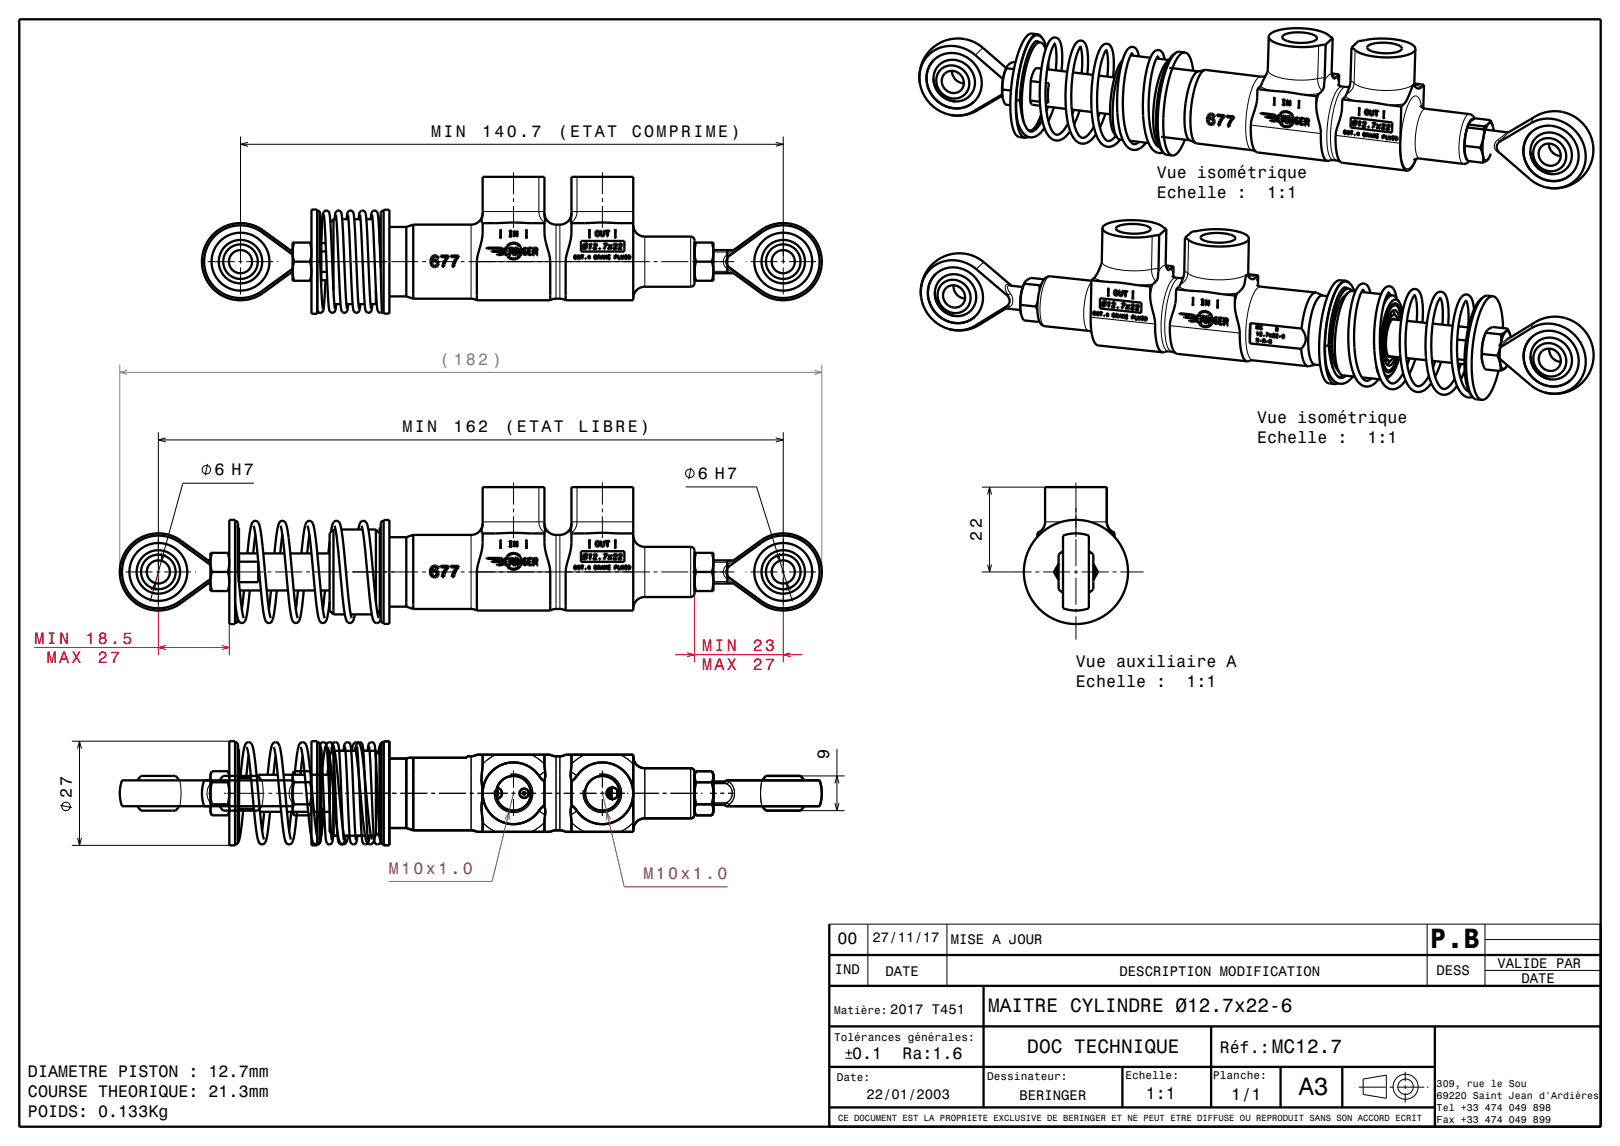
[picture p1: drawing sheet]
<svg xmlns="http://www.w3.org/2000/svg" width="420mm" height="297mm" viewBox="0 0 420 297" stroke-linecap="round" stroke-linejoin="round" font-family="sans-serif">
<defs><g id="words">
<text font-size="7.2" x="370.7" y="245.7">P.B</text>
<text font-size="6.5" x="336.7" y="283.8">A3</text>
<g font-size="5">
<text x="256.2" y="262.3">MAITRE CYLINDRE Ø12.7x22-6</text>
<text x="266.3" y="273">DOC TECHNIQUE</text>
<text x="329.7" y="273">MC12.7</text>
</g>
<g font-size="4.3">
<text x="111.8" y="35.4">MIN</text>
<text x="125" y="35.4">140.7</text>
<text x="144.6" y="35.4">(ETAT</text>
<text x="163.8" y="35.4">COMPRIME)</text>
<text x="299.9" y="46.1">Vue isométrique</text>
<text x="299.9" y="51.3">Echelle :</text>
<text x="328.5" y="51.3">1:1</text>
<text x="104.3" y="112">MIN</text>
<text x="117.6" y="112">162</text>
<text x="130.8" y="112">(ETAT</text>
<text x="150" y="112">LIBRE)</text>
<text x="325.9" y="109.6">Vue isométrique</text>
<text x="325.9" y="114.8">Echelle :</text>
<text x="354.5" y="114.8">1:1</text>
<text x="55.6" y="123.2">6 H7</text>
<text x="180.9" y="124.2">6 H7</text>
<text x="254.6" y="140.1" transform="rotate(-90 254.6 140.1)">22</text>
<text x="111" y="149.6">677</text>
<text x="279" y="172.9">Vue auxiliaire A</text>
<text x="279" y="178.1">Echelle :</text>
<text x="307.6" y="178.1">1:1</text>
<text x="215" y="196.7" transform="rotate(-90 215 196.7)">9</text>
<text x="18.6" y="206.9" transform="rotate(-90 18.6 206.9)">27</text>
<text x="217.1" y="244.8">00</text>
<text x="221" y="274.5">0.1</text>
<text x="234" y="274.5">Ra:1.6</text>
<text x="316.2" y="272.8">Réf.:</text>
<text x="7.3" y="279">DIAMETRE PISTON : 12.7mm</text>
<text x="7.3" y="284.2">COURSE THEORIQUE: 21.3mm</text>
<text x="297.1" y="284.8">1:1</text>
<text x="319.2" y="285.1">1/1</text>
<text x="7.3" y="289.4">POIDS: 0.133Kg</text>
</g>
<text font-size="4.3" fill="#808080" x="114" y="94.5">( 182 )</text>
<g font-size="4.3" fill="#f00">
<text x="8.9" y="166.8">MIN</text>
<text x="22.2" y="166.8">18.5</text>
<text x="12.1" y="171.8">MAX</text>
<text x="25.4" y="171.8">27</text>
<text x="182" y="168.7">MIN</text>
<text x="182" y="173.7">MAX</text>
<text x="195.2" y="168.7">23</text>
<text x="195.2" y="173.7">27</text>
</g>
<g font-size="4.3" fill="#800080">
<text x="100.8" y="226.4">M10x1.0</text>
<text x="166.8" y="227.8">M10x1.0</text>
</g>
<g font-size="3.6">
<text x="226.2" y="244.2">27/11/17</text>
<text x="246.5" y="244.7">MISE A JOUR</text>
<text x="388.2" y="250.8">VALIDE PAR</text>
<text x="216.5" y="252.4">IND</text>
<text x="229.6" y="253.1">DATE</text>
<text x="290.3" y="253.1">DESCRIPTION MODIFICATION</text>
<text x="372.4" y="252.7">DESS</text>
<text x="394.4" y="254.8">DATE</text>
<text x="230.8" y="262.7">2017 T451</text>
<text x="224.6" y="284.8">22/01/2003</text>
<text x="264.3" y="285.1">BERINGER</text>
</g>
<g font-size="2.9">
<text x="216.3" y="262.8">Matière:</text>
<text x="216.3" y="269.8">Tolérances générales:</text>
<text x="217" y="280.1">Date:</text>
<text x="255.9" y="279.9">Dessinateur:</text>
<text x="291.8" y="279.7">Echelle:</text>
<text x="314.5" y="279.7">Planche:</text>
</g>
<g font-size="2.6">
<text x="372.5" y="281.7">309, rue le Sou</text>
<text x="372.5" y="284.9">69220 Saint Jean d'Ardières</text>
<text x="372.5" y="288">Tel +33 474 049 898</text>
<text x="372.5" y="291.1">Fax +33 474 049 899</text>
</g>
<text font-size="2.3" x="217.3" y="290.4">CE DOCUMENT EST LA PROPRIETE EXCLUSIVE DE BERINGER ET NE PEUT ETRE DIFFUSE OU REPRODUIT SANS SON ACCORD ECRIT</text>
</g></defs>
<g fill="none" stroke="#000" stroke-width=".26">
<path d="M254.9 12.4l-2 1.9M260.6 18.3l-.3 .9M269 10.9l-.8 .3-.8 .9M327 19.9l-.6 .1-.5 .5-1 1.7-.9 2.8-.8 4-.2 3.9 .2 3.1 .5 2 .4 .7 .5 .2M328.7 18.1a3.2 3.2 0 0 0 2.8 1.9l2.1 .5 2.9 .3 3-.1 2.1-.3M341.9 11.8l-.3 8.6M345.3 19.1l-1 .6-.9 1.2M345.3 19.4a2.07 2.07 0 0 1 1.6 1.3l.2 .8M351.3 13l-.2 8.5M62.4 35.4v32.9M62.4 37.4h140.7M64.3 36.9l-1.9 .5 1.9 .5"/>
<path d="M201.1 36.9l2 .5-2 .5M203.1 35.4v32.9M253.4 28.6l-1 .2M324.3 32.4l18.2 2.2M326.7 22.4l2.6 1.1M341.6 20.4l.3 1.7 .8 1.4M342 24.3l-.8 2.8M342 24.2l-4 .3M343.4 20.1l-1.8 .3M345.7 20.2l.4 .1M346.3 35.1l16.7 2M348 22.4l-.6 .2-.5 .4-1.1 2.1-.9 2.9-.7 3.8-.2 3.4 .2 3.2 .6 2.3 .4 .5 .5 .3"/>
<path d="M348.7 25.1l2.6 1.1M348.9 22.5l-.4 .1-.6 .5-1 1.8-1.1 3.2-.6 3.6-.3 3.9 .2 3.1 .6 2.1 .4 .6 .5 .2M350.1 20.9l1 .6M351.1 21.5l-.2 .9-.4 .8-1.4 1.1M364 26.9l-4 .3M366.7 21.2v.1a3.4 3.4 0 0 1-3 1.8l-3.9 .3-3.7-.2-2.9-.6-2.1-1.1M366.8 21.8l1.7 .9M368.6 27.8l-.4-1.6-.4-.9a1.07 1.07 0 0 0-1.1-.4 1.07 1.07 0 0 0-.8 .8l-.9 1.6-.7 1.9-1 5.4-.1 5.1 .3 2 .6 1.4a1.09 1.09 0 0 0 1.1 .6 1.09 1.09 0 0 0 .9-.9l.8-1.6M369.6 28.2a3.3 3.3 0 0 0-1.8 2.8l-.8 4.5-.1 2.3 .2 1.7a1.71 1.71 0 0 0 .9 1.6M381 29.6a3.3 3.3 0 0 0-1.9 2.8l-.8 4.2v2.4l.2 1.9a1.72 1.72 0 0 0 .9 1.6M382.1 30.9a.82 .82 0 0 0-1.3 .6l-.6 1.6-.5 2.3-.1 4.1a2.23 2.23 0 0 0 .9 2.1M388.2 38.9l.1 .2"/>
<path d="M388.3 39.5l.9 .5M388.4 36.1a1.9 1.9 0 0 0-.1 3.4M388.4 36.1l.4 .4M388.6 39.4l-.3 .1M388.8 36.5l-.5 .8M388.8 36.5l.1 .2M390.7 34.3l-2.3 1.8M391.3 34.2l-2.5 2.3M398 30.2l-.6 .7-.4 1M68.2 59.7l-.3 .5M122.1 58.2v19.2M125.1 54.8h16.1"/>
<path d="M133.1 44.6v5.8M133.1 51.4v1M133.1 53.4v5.7M139.7 45.8v9.5l.5 1.4 1.1 .9M144.2 58.2v19.2M145.2 58.2v19.2M148.2 54.8h16M149.6 45.8v9.4l-.6 1.6-1 .8M156.2 44.6v5.7M156.2 51.3v1M156.2 53.3v5.8M197.2 59.7l.3 .5"/>
<path d="M52.6 67.8h.3M53.9 67.8h7M61.9 67.8h1M62.4 69.3v7M62.4 77.3v.3M63.9 67.8h7M67.9 75.4l.3 .5M71.9 67.8h.2M75 64.6l.9 1M75.6 64.8l.3 .3M75.8 67.8h.5M75.9 70l-.9 1"/>
<path d="M75.9 70.5l-.3 .3M80.2 67.8h2.2M82.8 67.8h7.9M91.4 67.8h9M101.5 67.8h7M109.4 67.8h1.1M111.4 67.8h7.1M119.5 67.8h.9M121.5 67.8h47M167.2 61.3v13M169.4 67.8h1.1M171.4 67.8h7"/>
<path d="M179.1 61.3v13M179.5 67.8h.9M181.5 67.8h7M185 70.3h3.6l.8 .5M188.4 66.1a2.21 2.21 0 0 0 0 3.5M188.4 69.6l1.5 1.2M188.4 66.1l.6 .2M188.6 68.7l.4 .7M188.7 67.8h1.7M189 69.4l1.5 1.6M189 66.3l-.4 .7M189 69.4l-.6 .2"/>
<path d="M189 66.3h.1M189.1 69.3l-.1 .1M189.4 64.8l-.8 .5h-3.6M189.9 64.8l-1.5 1.3M190.5 64.6l-1.5 1.7M193.3 67.8h.3M194.6 67.8h7M197.5 75.4l-.3 .5M202.6 67.8h1M203.1 69.3v7M203.1 77.3v.3M204.6 67.8h7"/>
<path d="M212.6 67.8h.2M255.1 68l-2 1.8M261.2 79.3l-.7 .8M261.2 79.3l-.3 .1M261.2 79.3l.7 .1M261.3 76.4l.3 .8M261.3 76.4l-.3 .1M261.5 78.8l-.3 .5M261.7 74l-.4 .1-.1 .4 .8 1.6M261.9 79.4l-.8 .6M261.9 74l-.4-.2a.69 .69 0 0 0-.9 .2 .69 .69 0 0 0 .1 .9l.6 1.5M262 76.1a2.46 2.46 0 0 1-.1 3.3"/>
<path d="M262 76.1l-.7 .3M272.3 71.6a3.3 3.3 0 0 0-1.9 2.8l-.7 4.3-.1 2.3 .3 2a1.75 1.75 0 0 0 1 1.5M282.9 73.1l-1 1.9-.7 3.1-.2 3.5 .2 2.6a1.73 1.73 0 0 0 1 1.5M283.7 72l2.5 1M285.7 67.8a3.2 3.2 0 0 0 2.8 1.8l2.1 .4 2.9 .2 2.7-.1 2.4-.3M298.6 69.8l.2 1.7 .9 1.4M298.7 61.2l-.1 8.6M298.9 73.6l-.7 2.9M299 73.6l-4 .3M300.4 69.6l-1.8 .2M302.3 68.7l-1 .4-1 1.3M302.3 69.1l1.2 .6"/>
<path d="M303.6 69.6l.6 1.6M304.9 72l-.6 .1-.5 .5-1.1 1.9-.9 3.3-.6 3.6-.2 3.6 .3 3.2 .7 2.1 .4 .5 .5 .3M305.6 74.3l2.6 1M305.9 72.1l-.6 .1-.5 .5-1.2 2.1-.9 3.1-.5 3.3-.2 3.7 .2 3.2 .7 2.2 .4 .6 .6 .3M307 70.3l1 .5M308 70.8l-.2 .8-.4 .9-1.3 1.1M308.1 62.2l-.1 8.6M316.9 76.2l4-.2-.8 2.8M323.4 71.3l-.4 .3M323.6 70.4a3.1 3.1 0 0 1-2.9 1.7l-3.5 .4-3.7-.1-3.5-.6-2-1M323.8 71.2l1.7 .8M325.5 72l.7 1.6"/>
<path d="M326.9 74.3l-.5 .1-.6 .5-1.1 2-.9 3-.7 3.8-.1 3.9 .2 2.9 .7 2.1 .4 .6 .5 .2M349 74.7l-.8 .3-1 1.1M254 84.2l-1.2 .2M282.8 82.2l16.7 1.8M303.3 84.4l18.1 1.9M390.8 87.7l-2.3 1.9M391.3 87.6l-2.5 2.3M397.9 83.6l-.6 .5-.3 1M41.1 112v36.7M41.1 114h162M43 113.5l-1.9 .5 1.9 .5M201.1 113.5l2 .5-2 .5"/>
<path d="M203.1 112v36.7M53.8 120.2l-.6 3M65.8 125.2h-18.4l-8.5 30.7M122.1 138.6v19.2M125.1 135.2h16.1M133.1 125v5.8M133.1 131.8v1M133.1 133.8v5.7M139.7 126.2v9.5l.5 1.4 1.1 1M144.2 138.6v19.2M145.2 138.6v19.2M148.2 135.2h16"/>
<path d="M149.6 126.2v9.4l-.6 1.6-1 .9M156.2 125v5.8M156.2 131.8v1M156.2 133.8v5.7M177.7 126.2h18.5l9.3 29.7M179.1 121.2l-.6 3M254.6 126.2h16.4M256 128.2l.6-2 .5 2M256.6 126.2v22M271 135.2h4.2M279 125.1v14.2M279 139.7v7"/>
<path d="M282.7 135.2h4.3M31.3 148.2h.3M32.6 148.2h7M39.2 152.8l1.1-1.7-.1 2M40.6 148.2h1M41.1 149.7v7M41.1 157.7v.3M41.9 143.3v2l1-1.7M42.6 148.2h7M46.6 155.8l.3 .5M46.9 140.1l-.3 .5M50.6 148.2h.2"/>
<path d="M53.7 145l.9 1.1M54.3 145.2l.3 .3M54.5 148.2h.5M54.6 150.4l-.9 1M54.6 150.9l-.3 .3M57.5 148.2h.9M58.9 148.2h2.2M61.3 158.4v1.3M61.4 148.2h7M69.4 148.2h1M71.4 148.2h7M79.4 148.2h1"/>
<path d="M81.4 148.2h7M89.4 148.2h1M91.4 148.2h7M99.4 148.2h1M101.4 148.2h7.1M109.4 148.2h1.1M111.4 148.2h7.1M119.5 148.2h.9M121.5 148.2h47M167.2 141.7v13M169.4 148.2h1.1M171.4 148.2h7"/>
<path d="M179.1 141.7v13M179.5 148.2h.9M181.5 148.2h7M185 150.7h3.6l.8 .5M188.4 146.5a2.22 2.22 0 0 0 0 3.5M188.4 150l1.5 1.2M188.4 146.5l.6 .2M188.6 149.1l.4 .7M188.7 148.2h1.7M189 149.8l1.5 1.6M189 146.7l-.4 .7M189 149.8l-.6 .2"/>
<path d="M189 146.7h.1M189.1 149.8h-.1M189.4 145.2l-.8 .5h-3.6M189.9 145.2l-1.5 1.3M190.5 145l-1.5 1.7M193.3 148.2h.3M194.6 148.2h7M197.2 140.1l.3 .5M197.5 155.8l-.3 .5M202.1 143.4l.1 2-1.1-1.7M202.6 148.2h1M203.1 149.7v7"/>
<path d="M203.1 157.7v.3M204.6 148.2h7M205 152.8l-1-1.7v2M212.6 148.2h.2M254.6 148.2h12.9M256 146.3l.6 1.9 .5-1.9M268.5 148.2h1M270.5 148.2h7M278.5 148.2h1M279 147.7v1M279 149.7v7M279 157.7v1"/>
<path d="M279 159.7v6.1M280.5 148.2h7M288.5 148.2h1M290.5 148.2h6M18.6 192.1h40.9M20.1 194l.5-1.9 .5 1.9M20.6 192.1v27M122.1 196v19.2M128.6 195.6l-2 1.1-1.5 1.3M133.1 199.7v4.4M137.7 195.6l1.8 1 1.7 1.5M141.3 199.9l-1.6 1.1"/>
<path d="M144.2 196v19.2M145.2 196v19.2M148 199.9l1.6 1.1M151.6 195.6l-1.9 1.1-1.5 1.4M156.2 199.7v4.4M160.8 195.6l1.7 1 1.7 1.4M167.2 199.1v13M179.1 199.1v13M217 194.1v16M15.6 208.7l3 .6M18.6 219.1h40.9M20.1 217.2l.5 1.9 .5-1.9"/>
<path d="M46.6 202.2l.3 3.3-.3 3.4M54.1 205.6h.9M54.6 203.1a3.8 3.8 0 0 0 0 4.9M54.6 204.3a2.9 2.9 0 0 0 0 2.6M58 205.6h.6M58.9 205.6h2.2M61.6 205.6h7M67.9 202.2l.3 3.3-.3 3.4M69.6 205.6h1M71.6 205.6h7M75.9 203.1a3.8 3.8 0 0 0 0 4.9M75.9 204.3a2.9 2.9 0 0 0 0 2.6"/>
<path d="M79.6 205.6h9M89.4 205.6h1.2M91.4 205.6h9.4M101.6 205.6h1.2M103.8 205.6h7M111.8 205.6h1M113.8 205.6h7M121.8 205.6h1M123.8 205.6h7.8M125.1 213.1l1.5 1.4 2 1.1M132.3 200.7a5 5 0 0 1 5.8 4.6 5 5 0 0 1-5.3 5.3 5 5 0 0 1-4.6-5.9M132.6 205.6h1"/>
<path d="M133.1 205.1v1M133.1 207.1v4.3M134.3 205.6h.1M134.6 205.6h4.4M135.9 204v.1M135.9 205.1v1M135.9 207.1h.1M139.7 210.1l1.6 1.1M140.4 205.6h2.8M141.2 213.1l-1.8 1.5-1.7 1M144.2 205.6h1M146.2 205.6h2.7"/>
<path d="M148.2 213.1l1.6 1.5 1.8 1M149.6 210.1l-1.6 1.1M150.3 205.6h4.4M155.3 200.7a5 5 0 0 1 5.9 4.6 5 5 0 0 1-5.3 5.3 5 5 0 0 1-4.7-5.9M155.7 205.6h1M156.2 205.1v1M156.2 207.1v4.3M156.8 205.6h.5M157.4 205.6h4.6M157.6 204.7v1.8M158 204.3v2.6M158.8 203.6v.5"/>
<path d="M158.8 205.1v1M158.8 207.1v.4M162.5 205.6h.3M163.8 205.6h7M164.2 213.1l-1.7 1.5-1.7 1M171.8 205.6h1M173.8 205.6h7M181.8 205.6h.3M184 205.6h1.8M185 208.1h3.6M185 203.1h3.6M186.8 205.6h1"/>
<path d="M187.5 202.6l.9 .5M188.4 203.1a2.77 2.77 0 0 1 0 4.9M188.4 208l-.9 .6M188.4 208l.6 .6M188.6 202.2l.4 .4M188.8 205.6h1.7M189 202.6a3.7 3.7 0 0 1 0 6M189 208.6l.1 .3M189 208.6l-.4 .3M189 202.6l-.6 .5M189.1 202.2l-.1 .4M197.5 202.2l-.3 3.2 .3 3.5"/>
<path d="M207.5 210.1h11.5M207.5 201.1h11.5M216.5 203l.5-1.9 .5 1.9M216.5 208.2l.5 1.9 .5-1.9M215 239.5h200M225 239.5v16M245.5 239.5v16M370 239.5v16M385 239.5v16M215 255.5h200M385 243.5h30M385 251.5h30"/>
<path d="M219.2 274.3h1.8M219.2 272.9h1.8M220.1 272v1.8M353.4 279.6l6-1v6l-6-1zM364.3 277.7v2.6M351.2 281.7h.1M352.3 281.7h7M360.3 281.7h1M362.3 281.7h7M364.3 281.2v1.1M364.3 283.2v2.6M369.9 281.7h.4"/>
<circle cx="53.5" cy="121.7" r="1.1"/>
<circle cx="178.8" cy="122.7" r="1.1"/>
<circle cx="17.1" cy="209" r="1.1"/>
<circle cx="364.4" cy="281.6" r="3.3"/>
<circle cx="364.4" cy="281.6" r="2"/>
</g>
<path d="M41.1 148.2v21.6M180.1 153.2v18.5M203.1 148.2v23.5M8.9 167.8h50.6M43 167.3l-1.9 .5 1.9 .5M57.5 167.3l2 .5-2 .5M59.5 161.7v8.1M175.1 169.7h33M178.1 169.2l2 .5-2 .5M205 169.2l-1.9 .5 1.9 .5" fill="none" stroke="#f00" stroke-width=".26"/>
<path d="M31.1 94.5v53.7M31.1 96.5h182M33 96l-1.9 .5 1.9 .5M211.1 96l2 .5-2 .5M213.1 94.5v53.7" fill="none" stroke="#808080" stroke-width=".26"/>
<g fill="none" stroke="#000" stroke-width=".6">
<path d="M5 5h410v287h-410zM242.2 15.5a7.6 7.6 0 0 1 12.2 4.8 6.7 6.7 0 0 1-1.8 6M242.2 15.5a7.6 7.6 0 0 0 4.2 12.4 6.7 6.7 0 0 0 6.2-1.6M242.2 15.5a7.6 7.6 0 0 0 4.5 12.5 6.6 6.6 0 0 0 5.9-1.7M243.3 17a5.7 5.7 0 0 1 6.6-.7 5.7 5.7 0 0 1 2.8 6 5.2 5.2 0 0 1-4.3 4 5.2 5.2 0 0 1-5.2-2.5 5.4 5.4 0 0 1 .1-6.8zM243.9 18.1a4.5 4.5 0 0 1 6.2 .4 4.5 4.5 0 0 1-.3 6.3 4.5 4.5 0 0 1-5.8-.8 4.5 4.5 0 0 1-.1-5.9zM244.9 19.1a2.96 2.96 0 0 1 4.4 .5 2.96 2.96 0 0 1-.9 4.3 3 3 0 0 1-3.6-1.1 3 3 0 0 1 .1-3.7zM246.8 18.4a3.2 3.2 0 0 0 3.1 3.2M260.9 17.6l-6-5.2a10 10 0 0 0-11.4-1.2 10 10 0 0 0-5 10.3M260.9 17.7l-.8 2.7M260.9 17.7l2 .2M261.1 17.2l-.6 1.4-.4 1.8"/>
<path d="M261.1 17.2l-.2 .5M263.3 16.2a2.36 2.36 0 0 0-2.2 1M269 8.9l-1.6-.2-.5 .2-.9 .7-.9 1.4-1.7 4.6-1.1 5.9-.4 6 .2 2.8 .4 2.4 .5 1.6 .6 .9 .6 .3 1.5 .2M269 8.9l-.8 .2-.7 .6-1.5 2.7-1.4 4.4-.9 5.1-.3 5.1 .2 4.4 .9 3.2 .5 .7 .7 .4M269 8.9l.5 .2 .5 .6M269 10.9l.7 .1M269.4 11l-.7-.4-.6 .4a21.8 21.8 0 0 0-3.3 10.6l-.4 4.2M269.7 11l-1 .4-1.1 1.6-1 2.5-.8 3.1-.6 3.6-.3 3.7 .1 3.3 .4 2.4M269.7 11l.7 .5 .7 1.3M270 17.8l-1.1-.2a3.1 3.1 0 0 0-1.5 2.7l-.2 .7M271.3 12.3a3.3 3.3 0 0 0-2.4-3.2l-.9 .3-.8 1-.9 1.5-.9 2.3-1.3 5.6-.6 6.2M271.5 18l5.2 .6"/>
<path d="M271.7 16.7v1.3M271.8 16.2v1.8M273.3 11.1l.1 .1M273.4 11.3l.1 .2a16 16 0 0 1 .2 6.7M273.6 11.2a7.1 7.1 0 0 0-1.4 3.2 42.6 42.6 0 0 0-1.1 12.2M275.2 18.4a15.2 15.2 0 0 0-.5-7.9 1.4 1.4 0 0 0-1.3-.8 1.4 1.4 0 0 0-1.3 .8 20.5 20.5 0 0 0-2.3 9 31.4 31.4 0 0 0 1.2 14.3 3.4 3.4 0 0 0 3.5 2.6 4.7 4.7 0 0 0 3-2.4M278.2 18.8l5.2 .6M280 12a12.7 12.7 0 0 1 .6 5l-.2 2M280.3 12a7.4 7.4 0 0 0-1.5 3.4 35.1 35.1 0 0 0 .2 18.4 2.87 2.87 0 0 0 1.7 1.9 2.88 2.88 0 0 0 2.2-1.8l.7-1.1M281.9 19.2l.2-2a19 19 0 0 0-.5-5.5 1.52 1.52 0 0 0-1.5-1.2 1.52 1.52 0 0 0-1.5 1.2 33.3 33.3 0 0 0-2.3 15.8 16.3 16.3 0 0 0 2.3 8.6 2.9 2.9 0 0 0 4.9-.4l.6-.9M284.9 19.6l4.1 .5M286.8 12.9l.1 .2a15.7 15.7 0 0 1 .2 6.8"/>
<path d="M287 12.8l-.4 .4a24 24 0 0 0-2.1 10.5v4.5l.4 3.6a9.8 9.8 0 0 0 2 4.6 1.34 1.34 0 0 0 1.9-.6l.5-.6M290.6 17.1l-1.3 4.7-.8 5.8 .2 5 .3 1.8 .6 1.2M291 15.6l-1 1.6-.9 2.5-.8 3.5-.4 3.4-.1 3.1 .3 2.7 .5 1.8 1 1.4M293 14.3l5.2 .7M293.5 13.8l.2 .6M293.6 13.6l-.5 .8a36.1 36.1 0 0 0-.9 20.6l1.1 2a1.26 1.26 0 0 0 2-.2M295.3 14.6a2.81 2.81 0 0 0-1.4-2.4h-.8l-.5 .4a11.6 11.6 0 0 0-2.3 6.1 37 37 0 0 0 .6 17 3.9 3.9 0 0 0 3.4 3.2 3.9 3.9 0 0 0 2.8-1.9M299.8 15.2l3.2 .4M300.2 14.6l.2 .6M300.3 14.4a13.6 13.6 0 0 0-2.1 6.8 32.4 32.4 0 0 0 1 15.4 2.46 2.46 0 0 0 1.5 1.6M302 15.4a2.26 2.26 0 0 0-1.7-2.4 2.68 2.68 0 0 0-2.2 2.2 38.5 38.5 0 0 0-.8 20.6 4.7 4.7 0 0 0 3.2 3.9l1.1-.2M302.9 15.8l-1 1.1-1.2 2.5-.9 3.4-.6 3.4-.2 3.7 .1 3.3 .4 2.5 .8 1.4"/>
<path d="M303.2 17.6l7.5 .9M304.7 13.8a7.5 7.5 0 0 0-2.8 4.3 39.8 39.8 0 0 0-1.8 18.4l.6 1.8 .9 1.2M307.2 13.6l-1.6-.2-.6 .2-.8 .7-.9 1.4-.9 2.2-.8 2.6-1.1 5.7-.3 6 .1 2.8 .4 2.3 .5 1.5 .7 1 .5 .3 1.5 .2M307.2 13.6l-.8 .2-.7 .6-1.5 2.7-1.4 4.2-.9 5.1-.3 5.3 .2 4.4 .9 3 .6 .9 .6 .3M307.2 13.6l.8 .4 .6 1 .8 3.3M312.4 18.1l-1 .9-1 1.9-1 3.1-.5 3.4-.3 3.7 .2 2.7 .5 2.2 .8 1.1M312.4 18.1l14.6 1.8 1.1-.2M312.4 18.1l-2.1 .5-1 1.3-1.2 3-.8 4.2-.2 4.3 .4 3.4 .7 1.4 1.9 .9M328.9 9.5a3.2 3.2 0 0 0 2.9 2l2.5 .5 3 .2 2.7-.1 3.7-.5M328.9 9.5a3.4 3.4 0 0 1 3.1-1.8l3.8-.4 4.4 .3 3.1 .9 2.2 1.3M328.9 9.5l-.3 9-1.6 3.5-1 1.1M332.6 9.3a10 10 0 0 1 7.4-.5 1.27 1.27 0 0 1 1.4 1.3 7.4 7.4 0 0 1-5.8 .9l-1.1-.2a2.01 2.01 0 0 1-2-1.3z"/>
<path d="M343.7 11.6l-.3 8.8a4.6 4.6 0 0 1-1 3.5l-1.1 1M345.3 19l1.9 .3M345.5 9.8l-.3 8.6a1.81 1.81 0 0 0 .9 2M345.5 9.8l-1.8 1.8M346.5 20l-.4 .3M346.5 19.9v.1M347.2 19.3l-.1 2.8M347.2 19.3l-.7 .6M350.4 12.4l2.7 1.5 4 .9h4.9l2.1-.4 1.8-.6a1.59 1.59 0 0 0 1-1.1M350.4 12.4l1.8-1.8 4.4-.6 5.2 .2 2.3 .5 1.8 .7a1.66 1.66 0 0 1 1 1.3M350.4 12.4l-.3 8.5a7.2 7.2 0 0 1-1.1 3.8l-.3 .4M354.7 11.9l.8-.5 1.6-.3 3.7 .1a3 3 0 0 1 2.6 1.4 2.98 2.98 0 0 1-2.8 1.2h-2.2l-1.9-.3a1.99 1.99 0 0 1-2-1.3z"/>
<path d="M366.9 12.7l-.2 8.5 .4 1.2M238.5 21.5a10.1 10.1 0 0 0 7.9 8.3M242 20.4a6.3 6.3 0 0 0 5.7 5.9M259.8 24.5l-7.4 4.3a8.5 8.5 0 0 1-6 1M259.9 24.8l-6.5 3.8a10 10 0 0 1-7 1.2M259.9 23.2l-.1 1.1 .2 1.2M259.9 23.2l2.2 .3M260 25.5l.6 1.6 1.3 .2M260 20.5l-7.1-6.2a8.6 8.6 0 0 0-14.2 3.4 8.8 8.8 0 0 0-.2 3.8M260.1 20.4l-.3 2.9 .2 2.2M260.1 20.4l-.2 2.8M263.5 26a12.4 12.4 0 0 0 1.8 8.6 2.97 2.97 0 0 0 4.2 .1l1.3-1.5"/>
<path d="M264.4 25.8l-.9 .2M264.4 25.8l.1 .8a12.7 12.7 0 0 0 1.9 7 1.25 1.25 0 0 0 2.1 0l1.7-2.4M266.5 33.6l.4 .2M266.5 35.5l-.8 .2M266.6 33.8h.3M267.1 26.1l.5 1 2.1 .3M267.1 26.1l2.5 .3M267.2 21l2.4 .3M267.2 21l-.1 5.1M269.9 29.7l-1.5 3.1-.7 .8-.8 .2M270 30l-1.7 3.7M271.1 26.6a14.4 14.4 0 0 0 2 7.7 1.3 1.3 0 0 0 2.2 0l1.6-2.3"/>
<path d="M271.1 21.5l.9 .1-.3 2.4 .1 2.6h-.7M271.2 27.6l5.1 .6M271.7 27.7l-.4 1.1M273.2 27.8l-1.4 3.6M277.9 28.4l5.1 .6M278.4 28.5l-.4 1.1M279.9 28.7l-1.4 3.5M284.6 29.2l3.2 .4M285.1 29.3l-.4 1.1M286.6 29.5l-1.4 3.5M288.6 20a15.4 15.4 0 0 0-.5-7.8 1.48 1.48 0 0 0-1.5-.9 1.48 1.48 0 0 0-1.3 1.2 32.7 32.7 0 0 0-2.3 15.8l.4 3.8a12.9 12.9 0 0 0 2.1 5.1 2.79 2.79 0 0 0 4.3-.3l.6-.7M289.6 35.6l.5 .5 1 .2"/>
<path d="M292.9 36.5l4.9 .6M299.6 37.3l.8 .1M301 35.5l7.5 .9M307.2 36.2l-.8 1.8-.9 1.4-.8 .7-.8 .2M310.1 37.1l14.5 1.8 1 .4M313.3 29.7a.95 .95 0 0 1 1-.2 .95 .95 0 0 1 .6 .8h-.3l-.3-.5h-.5l-.5 .9a.98 .98 0 0 1 1.5 .4 .98 .98 0 0 1-.6 1.3 .98 .98 0 0 1-1.2-.9l-.1-.9zM315.5 29.7l2 .2v.4l-.9 1-.4 1.3-.4-.1 .2-.6 1.1-1.7-1.6-.1zM318 30l2 .2-.1 .4-.8 1-.4 1.3-.4-.1 .1-.6 1.1-1.6-1.5-.2zM325.6 39.3l.4 .2 18.2 2.2M326 23.1l-.1 2.6a16.3 16.3 0 0 1-1.3 4.9l-.3 1.8 .1 3.5 .4 2.1 .8 1.3M326 23.1l7.7 .7 7.6 1.1M326.9 29.4l3.5 .3a.53 .53 0 0 1 .2 .8v.1a.5 .5 0 0 1 .3 .5 .5 .5 0 0 1-.6 .4l-.9-.2 1.2-.1v-.4l-.2-.1-2.3-.4 2.1 .1h.2v-.4z"/>
<path d="M330.3 25.2l.1 .1 .1-.1-.2 2.2zM331.1 29.9l1.1 .1h-.8v.6l.4 .2h-.5v.6l.8 .1-.1 .2-.9-.2zM331.9 31.9a2.19 2.19 0 0 0 3.2 .3 1.83 1.83 0 0 1-3.2-.3zM332 29.6h-.1a1.87 1.87 0 0 1 3.3 .5 2.02 2.02 0 0 0-3.2-.5M332.5 30l.7 .1a.52 .52 0 0 1 .3 .4 .52 .52 0 0 1-.3 .5l.2 .9-.4-.9h-.3l-.2 .8zM332.5 25.8l.7 .1v.1h-.2l-.1 1.1h.3v.2l-.7-.1v-.2l.2 .1 .1-1.1-.3-.1zM332.7 30.2l.5 .1v.4l-.5 .1zM333.6 25.9h.3l.5 1.3v-1.2h.2l-.1 1.4h-.2l-.5-1.2v1.2l-.2-.1zM333.8 30.2h.2l-.1 1.7zM334.4 30.2l.7 1.3 .1-1.1h.2l-.1 1.7-.7-1.3-.1 1.1h-.2zM335.9 30.6l.4-.2 .4 .2a.73 .73 0 0 0-.8 .5 .73 .73 0 0 0 .5 .9v-.6h-.2v-.2l.5 .2-.1 .7a.89 .89 0 0 1-.9-.4 .89 .89 0 0 1 .2-1.1zM336.7 26l.1 .1 .1-.1-.2 2.2z"/>
<path d="M337 30.6l1.1 .1h-.9v.6l.5 .2h-.5v.6l.7 .1v.2l-.9-.2zM338.3 30.8h.8a.52 .52 0 0 1 .3 .4 .52 .52 0 0 1-.3 .5l.2 .9-.4-.9h-.4l-.1 .8zM338.6 30.9l.5 .2v.4h-.6zM341.3 24.9v3l.4 2.6a20.6 20.6 0 0 1 .8 6.2l.5 3.5a2.04 2.04 0 0 0 1.2 1.5M346.1 20.3v.1M346.8 21.8l.2 .2M347 22l.9 .4 1.3 .2 .7-.2M348 25.8l-.1 2.6a16.3 16.3 0 0 1-1.3 4.9l-.3 1.8 .1 3.7 .5 2 .7 1.2M348 25.8l7.7 .7 7.6 1.1M348.5 33.8h.3a.49 .49 0 0 1 .3 .5 .49 .49 0 0 1-.4 .4h-.3zM348.6 33.9a.37 .37 0 0 1 .4 .4 .37 .37 0 0 1-.4 .3zM348.7 25.1l-.7 .7"/>
<path d="M348.7 25.1h.1M349.3 34a.42 .42 0 0 1 .6 .4 .42 .42 0 0 1-.6 .3zM349.4 34.1l.1-.1a.33 .33 0 0 1 .3 .4 .33 .33 0 0 1-.4 .2zM350.1 34h.7l-.3 .1v.9l-.1-.9zM350.2 30.4l10.8 1.3-.1 2.7-10.8-1.4zM350.9 31.2l.8-.1a1.08 1.08 0 0 1-.6 1.5l-.6-.1zM351.1 31.4h.4l-.7 .8zM351.1 34.8l.2 .1v.2l-.2-.1zM351.6 31.6l-.2 .6-.4 .2zM352.2 31.5l.6-.1-.4 1.4-.1-.1 .2-1h-.4zM352.2 34.4l-.1 .4h-.3zM352.2 34.2l.2 .6-.1 .4-.2-.3h-.4z"/>
<path d="M352.4 27.8l.1 .5h-.2zM352.4 28.2l.1 1.8-.2-.1-.1 .1zM353.4 34.4l.6 .1-.1 .4a.26 .26 0 0 1 .2 .3 .26 .26 0 0 1-.3 .2l-.4-.1zM353.4 31.6a.48 .48 0 0 1 .8 .2 .48 .48 0 0 1-.5 .6l-.4 .3 .8 .1-.1 .1-.9-.1 .2-.3a.67 .67 0 0 0 .6-.8l-.2-.1-.4 .3zM353.5 34.9l.4 .1v.2h-.4zM353.6 34.5l.3 .2-.4 .1zM354 28.5a.68 .68 0 0 1 1 .5 .68 .68 0 0 1-.9 .8l-.2-.4zM354.1 28.6l.1-.1a.55 .55 0 0 1 .5 .6 .55 .55 0 0 1-.5 .5l-.1-.3zM354.4 34.6l.3 .1v.2h-.3zM354.7 32.7l.3 .1-.1 .3-.3-.1zM354.7 35.4v.1M354.8 35h-.1a.27 .27 0 0 0 .2-.3 .27 .27 0 0 0-.3-.2h-.3l-.1 .9 .2-.4 .3 .1v.3"/>
<path d="M354.8 35v.1M354.8 35.1v.3M354.8 35.4l.1 .1M354.9 35.5h-.2M355.1 28.5h.2v.9a.32 .32 0 0 0 .3 .4 .32 .32 0 0 0 .3-.3v-.9h.2v.9a.5 .5 0 0 1-.6 .5 .5 .5 0 0 1-.4-.6zM355.3 34.6l.5 1-.2-.3h-.4l-.2 .2zM355.4 34.7l.1 .5-.3-.1zM355.8 31.8l1 .1-.8 1.3h-.2l.1-.3 .6-.9-.7-.1zM355.9 34.7l.1 .4 .6-.3-.4 .3 .4 .6-.4-.5-.3 .4zM356.3 28.6l1.1 .2v.1h-.4l-.1 1.2h-.2l.1-1.2-.5-.1zM356.8 34.8h.6l-.5 .1v.3l.4 .2-.4-.1v.3l.4 .2-.6-.1zM357 32.2h.2l.2 .4 .3-.3h.3l-.5 .5 .2 .6h-.2l-.2-.5-.3 .4h-.2l.5-.5z"/>
<path d="M358.4 32.2a.48 .48 0 0 1 .7 .2 .48 .48 0 0 1-.4 .6l-.4 .3 .7 .1v.1l-.9-.1 .1-.3a.67 .67 0 0 0 .7-.8l-.3-.1-.4 .3zM358.4 35h.7l-.5 .1-.1 .3h.5l-.5 .1v.4zM358.8 28.5l.1 2.3-.1-.2-.2 .2zM359.3 35.1l.1 .8 .5 .2-.7-.1zM359.6 32.3a.48 .48 0 0 1 .8 .2 .48 .48 0 0 1-.5 .7l-.3 .3h.7l-.1 .2-.9-.1 .2-.3a.67 .67 0 0 0 .6-.8l-.2-.1-.4 .2zM360 35.2l.2 .6a.21 .21 0 0 0 .1 .3 .21 .21 0 0 0 .3-.3v-.6l.1 .6a.34 .34 0 0 1-.4 .4 .34 .34 0 0 1-.3-.4zM361 35.3h.4l-.1 .1-.1 .8 .2 .1-.5-.1 .2-.1v-.7zM361.7 35.4h.3a.49 .49 0 0 1 .4 .5 .49 .49 0 0 1-.4 .5l-.3-.1zM361.8 35.5a.37 .37 0 0 1 .4 .4 .37 .37 0 0 1-.4 .3zM363.3 27.6l-.2 12.4 .6 3.1 .4 .7 .6 .4M366.7 21.7l2.5 .3M368.2 27.4l.7 .6 .5 .2 11.7 1.4 .6 .3 .6 .8"/>
<path d="M369.2 22l-.7 .7a1.22 1.22 0 0 1-1.9-.5l-.3-.3-1.6 4.1-1.4 1.6M369.2 22l-.2 6M379.8 39.7l.1 .4M379.8 37.8v1.9M379.8 37.8l4 .5M380.4 33l10.6 1.3 7.1-4.1a10 10 0 0 1 7-1.2 10 10 0 0 1 6.4 15.2 10 10 0 0 1-10.4 4.4M380.8 32.3l-.9 2.7-.1 2.8M380.8 32.3l4 .5M381 31.8l-.2 .5M381 31.8l-.7 1.6-.4 2-.2 2.2 .1 2.1M383.8 38.3l.7 2v1.9M384.8 32.8l-.2 2.8-.8 2.7"/>
<path d="M386.4 31.1l.7 1.6M386.4 31.1l-.4 .9-1.2 .8M386.4 31.1l-3.9-.4-.8 .4-.7 .7M386.5 39.8l-.4 1.1M387.1 32.7h.1M387.1 32.7a.77 .77 0 0 0-.7-.9 .77 .77 0 0 0-.9 .8l-.9 3.2-.2 3.6a1.98 1.98 0 0 0 .9 2.2l.4-.2M387.1 32.7l.1 1.2M388.3 37.3l.6-.6 8.1-4.8a9.7 9.7 0 0 1 14 9.9 8.1 8.1 0 0 1-9.9 6.8M388.3 37.3a1.68 1.68 0 0 0 .1 1.9M388.3 39.1l.1 .1M388.4 39.2l8.2 7.2a9.9 9.9 0 0 0 4.5 2.2M396.8 39.2a6.3 6.3 0 0 0 5.6 5.9"/>
<path d="M396.9 34.4a7.6 7.6 0 0 0 4.5 12.4 6.6 6.6 0 0 0 5.9-1.6M396.9 34.4a7.6 7.6 0 0 1 12.3 4.8 6.7 6.7 0 0 1-1.9 6M396.9 34.3a7.6 7.6 0 0 0 4.6 12.5 6.6 6.6 0 0 0 5.8-1.6M398.2 35.7a5.7 5.7 0 0 1 6.6-.4 5.7 5.7 0 0 1 2.6 6.1 5.2 5.2 0 0 1-4.4 3.7 5.2 5.2 0 0 1-5.2-2.6 5.3 5.3 0 0 1 .4-6.8zM398.5 37a4.5 4.5 0 0 1 6.3 .4 4.5 4.5 0 0 1-.3 6.3 4.5 4.5 0 0 1-5.8-.9 4.5 4.5 0 0 1-.2-5.8zM399.7 37.9a2.96 2.96 0 0 1 4.3 .6 2.96 2.96 0 0 1-.9 4.3 3 3 0 0 1-3.6-1.2 3 3 0 0 1 .2-3.7zM401.6 37.2a3.2 3.2 0 0 0 3 3.2M80.8 54.3h1.5v27h-1.5zM82.3 54.6l.5 .3 .2 .4v12.5M83 56.3h.3v17.5M83.9 55.6l1.2 21.9a6.6 6.6 0 0 0 .5 3.3 .79 .79 0 0 0 .8 .2 .79 .79 0 0 0 .6-.6l.2-1.6M86.5 56.8v18.5"/>
<path d="M86.5 56.8h.7M86.5 56.8l-.8 .8M86.7 56.8l.1-.7a1.32 1.32 0 0 1 .9-1.5 .86 .86 0 0 1 .9 .8l1.3 24.6M87.1 55.6l1 20.1a14.1 14.1 0 0 0 .5 5 .87 .87 0 0 0 1.1 .3 .87 .87 0 0 0 .5-1.1l.1-1.1M88.7 56.8h1.6M89.9 56.8a2.2 2.2 0 0 1 .7-2.2 .83 .83 0 0 1 1.1 .8l1.4 24.6M90.2 55.6l.9 18.3a27.8 27.8 0 0 0 .6 6.6 .87 .87 0 0 0 1.1 .5 .87 .87 0 0 0 .5-1.1l.1-1.1M91.9 56.8h1.6M93 56.8v-.7a1.28 1.28 0 0 1 1-1.5 .87 .87 0 0 1 .8 .8l1.4 24.6M93.3 55.6l1.1 20.6a11 11 0 0 0 .5 4.5l.6 .4a.99 .99 0 0 0 .9-1.3l.1-1M95 56.8h1.6M96.1 56.8v-.4a1.59 1.59 0 0 1 .9-1.8h.1a.89 .89 0 0 1 .8 .8l.8 14"/>
<path d="M96.5 55.6l.9 18.9a22.5 22.5 0 0 0 .5 6.1l.5 .4h.7M98.2 57.5l.3 .3M98.7 56.3h-.2v6.9M99.5 54.6l-.5 .1-.3 .6v14.1M99.5 54.4h1.5v26.9h-1.5zM101 58.8h4.3M105.3 58.8v18M107.1 58.2v19.2M107.1 58.2l-1.8 .6M125.1 55.2v-9.4h16.1v9.8l.2 1.7-.2 .5M125.1 55.2l-.3 1.8 .3 .8M125.1 57.8l-.1 3.8-1.1 4.3-.3 1.9v10"/>
<path d="M125.1 57.8l8-.1 8.1 .1M125.1 55.2a3 3 0 0 1-3 3h-15M129.7 59.5l.1 .1 .1-.1-.1 2.3zM132 59.8h.8v.2h-.3v1.1h.3v.2h-.8v-.2h.3v-1.1h-.3zM133.2 59.8h.2l.6 1.3v-1.3h.2v1.5h-.3l-.5-1.2v1.2h-.2zM136.4 59.5l.1 .1 .1-.1-.1 2.3zM141.2 57.8l.1 3.8 1.1 4.3 .3 1.9v10M141.2 55.2a3 3 0 0 0 3 3h1a3 3 0 0 0 3-3M148.2 57.8l8-.1 8 .1M148.2 57.8l-.3-.5 .3-1.7v-9.8h16v32h-17.6M148.2 57.8l-.2 3.8-1.1 4.3-.3 1.9v10M152.8 59.4l.1 2.3-.1-.1-.1 .1z"/>
<path d="M154.5 59.9l.2-.1a.74 .74 0 0 1 .8 .7 .74 .74 0 0 1-.8 .8l-.3-.4zM154.8 60a.58 .58 0 0 1 .5 .5 .58 .58 0 0 1-.5 .6l-.2-.6zM155.7 59.8h.2v.9a.33 .33 0 0 0 .3 .4 .33 .33 0 0 0 .3-.4v-.9h.2v.9a.52 .52 0 0 1-.5 .6 .52 .52 0 0 1-.5-.6zM157 59.8h1.1v.2h-.5v1.3h-.2v-1.3h-.4zM159.5 59.4l.1 2.3-.1-.1-.1 .1zM164.2 58.3a3 3 0 0 0 3 3h11.9l.7 .3 .3 .7v11l-.4 .7-.6 .3h-11.9a3 3 0 0 0-3 3M285.8 59.2a3.1 3.1 0 0 1 2.9-1.7l3.6-.4 4.4 .2 3.4 .7 2.3 1.3M285.8 59.2a3.2 3.2 0 0 0 2.9 1.7l2.3 .5 3.2 .2 2.7-.2 3.6-.5M285.8 59.2l-.1 8.6a9.2 9.2 0 0 1-2.7 4.8M289.5 58.9l.9-.5 1.6-.3 3.9 .1a2.58 2.58 0 0 1 2.4 1.2 4.2 4.2 0 0 1-3.6 1.2l-2.9-.2a2.57 2.57 0 0 1-2.5-1.2zM302.4 59.3l-.2 8.6a1.85 1.85 0 0 0 .9 2.1l1.2-1M302.4 59.3l-1.9 1.6"/>
<path d="M344.2 41.7l1.5-.2 1.2 .2 .7 .3M347.6 42l.4 .2 16.7 2M366.4 41.5l.9-.4h.7l11.4 1.4a1.7 1.7 0 0 0 1.5-.7M367.2 41.2l-1.2 2.3-.7 .6-.6 .1M379.9 40.1h.1M379.9 40.1l.6 1.6 4 .5M385.7 41.4l-1.2 .8M386.1 40.9l-.4 .5M75.9 66l-8-5.8a9.4 9.4 0 0 0-15 7.6 9.4 9.4 0 0 0 15 7.6l8-5.8M75.9 64.8l-.9-.2-6.8-4.9a10 10 0 0 0-15.8 8.1 10 10 0 0 0 15.8 8.1l6.8-4.9 .9-.2M76.2 67.8l-.3 2.5 .3 2.5M76.2 62.9l-.3 2.4 .3 2.5"/>
<path d="M76.2 67.8h4.2M80.4 67.8l.4 2.5-.4 2.5M80.4 62.9l.4 2.4-.4 2.5M80.8 62.9h-4.9v9.9h4.9M83 67.8l.7 12.2M83 67.8h-.7M83.3 65.2h1.2M83.3 70.5h1.4M83.3 72.6h1.5M84.4 72.6l-.2 4.4a7.1 7.1 0 0 1-.6 3.8l-.5 .3-.5-.1M84.4 63h-1.1l.1-3.5a11.9 11.9 0 0 1 .5-4.6l.1-.1a.82 .82 0 0 1 .9-.2 .82 .82 0 0 1 .5 .8l1.4 24.6M86.7 78.8h1.6"/>
<path d="M89.8 78.8h1.6M92.9 78.8h1.6M96.1 78.8h1.4M97.5 75.2v3.6M97.7 78.6l-.2 .2M98.7 69.4l.3 11 .1 .6 .4 .1M101 76.8h4.3M105.3 76.8l1.8 .6M107.1 77.4h15l1.5 .4M112.1 66.4l.4-.2a.92 .92 0 0 1 1.2 .8h-.4l-.3-.5a.65 .65 0 0 0-.9 .6l-.1 .5a1 1 0 0 1 1.5 .1 1 1 0 0 1-.2 1.4 1 1 0 0 1-1.4-.2l-.2-.4-.1-1zM114.2 66.2h2.1v.4a4.5 4.5 0 0 0-1.2 2.6h-.4a4.4 4.4 0 0 1 1.2-2.6h-1.7zM116.9 66.2h2v.4a4.6 4.6 0 0 0-1.2 2.6h-.4a4.4 4.4 0 0 1 1.2-2.6h-1.6z"/>
<path d="M123.6 77.8h19.1M126.3 64.2h3.4a.53 .53 0 0 1 .5 .3 .53 .53 0 0 1 0 .6 .54 .54 0 0 1 .3 .6 .54 .54 0 0 1-.6 .4l-1-.1 1.2-.2 .1-.2-.3-.3-2.4-.2 2.2-.1 .2-.1v-.4l-3.6-.1zM130.8 64.2l1 .1-.8 .1v.6l.5 .1-.5 .2v.5h.7v.3l-1-.1zM131.6 66.4a2.27 2.27 0 0 0 3.3-.2 1.91 1.91 0 0 1-3.3 .2zM131.6 63.9h-.1a1.94 1.94 0 0 1 1.7-1 1.94 1.94 0 0 1 1.7 1.1 2.08 2.08 0 0 0-3.3-.1M132.2 64.2h.7a.54 .54 0 0 1 .3 .5 .54 .54 0 0 1-.3 .5l.2 .9-.4-.8h-.4l-.1 .8zM132.3 64.4l.6 .1v.4l-.6 .1zM133.6 64.2v1.9zM134.1 64.2l.8 1.3v-1.2h.3l-.1 1.8-.8-1.3v1.2h-.2zM136.4 64.4a.71 .71 0 0 0-.8 .7 .71 .71 0 0 0 .7 .7v-.5h-.3v-.3l.5 .1-.1 1M136.4 64.2a.95 .95 0 0 0-1 .9 .95 .95 0 0 0 1 1M136.4 64.4h.1"/>
<path d="M136.4 64.2h.1M136.4 66.1h.1M136.4 64.2v.2M137 64.2l1 .1-.9 .1v.6l.5 .1-.5 .2v.5h.8v.3l-1-.1zM138.4 64.2h.6a.54 .54 0 0 1 .4 .5 .54 .54 0 0 1-.3 .5l.2 .9-.5-.8h-.3l-.1 .8zM138.5 64.4l.5 .1v.4l-.5 .1zM142.7 77.8l1.5-.4 1.5 .1 .9 .3M148.9 66.1h.3a.51 .51 0 0 1 .4 .5 .51 .51 0 0 1-.4 .5h-.3zM149 66.3a.38 .38 0 0 1 .5 .4 .38 .38 0 0 1-.5 .3zM149.8 66.3l.1-.1a.46 .46 0 0 1 .6 .5 .46 .46 0 0 1-.7 .3zM150 66.3a.34 .34 0 0 1 .3 .3 .34 .34 0 0 1-.4 .4zM150.6 66.1h.7l-.3 .2v.8h-.1v-.8z"/>
<path d="M150.6 62.4h11.3v2.8h-11.3zM151.4 63.2l.4-.2 .3 .2 .1-.2a1.11 1.11 0 0 1-.8 1.6h-.4zM151.6 63.3h.4l-.7 .9zM151.7 66.9h.2v.2h-.2zM152 63.4a.65 .65 0 0 1-.5 1zM152.7 63.4l.6-.3-.3 1.5h-.2l.3-1.2-.5 .1zM152.8 66.2l.2 .6-.1 .3-.1-.2h-.5zM152.8 66.3v.5h-.3zM154 63.2a.5 .5 0 0 1 .8 .2 .5 .5 0 0 1-.5 .7l-.3 .3h.7v.2h-1l.2-.4a.78 .78 0 0 0 .6-.9h-.3l-.4 .3zM154.1 66.1l.6 .1-.1 .4a.28 .28 0 0 1 .2 .3 .28 .28 0 0 1-.3 .2h-.4zM154.2 66.3h.4v.2l-.4 .1zM154.2 66.7h.4v.3h-.4z"/>
<path d="M154.6 66.5h.1M154.7 66.5h.1M155.1 66.3h.3v.3h-.3zM155.4 64.3h.2v.3h-.3zM155.5 66.7a.28 .28 0 0 0 .1-.4 .28 .28 0 0 0-.3-.2h-.3v1l.1-.4a.3 .3 0 0 1 .3 .1 .3 .3 0 0 1 .1 .3h.1M155.5 66.7h.1M155.6 66.7v.4M155.6 67.1h.1M156.1 66.1l.5 1-.2-.2h-.4l-.3 .2zM156.2 66.3l.1 .4h-.3zM156.5 63.1h1l-.8 1.5h-.2l.1-.3 .7-1h-.8zM156.7 66.1l.1 .5 .7-.5-.4 .5 .4 .5-.5-.4-.3 .4z"/>
<path d="M157.6 66.1h.6l-.5 .2v.3h.5l-.5 .1v.3l.5 .1h-.6zM157.8 63.4h.2l.2 .4 .3-.4h.2l-.4 .6 .3 .6h-.3l-.2-.4-.3 .4h-.2l.5-.6zM159.2 63.2a.5 .5 0 0 1 .8 .2 .5 .5 0 0 1-.5 .7l-.3 .3h.7v.2h-1l.2-.4a.78 .78 0 0 0 .6-.9h-.3l-.4 .3zM159.3 66.1h.7l-.5 .2v.3h.4l-.4 .1v.4h-.2zM160.2 66.1l.1 .9 .5 .1h-.6zM160.5 63.2a.5 .5 0 0 1 .8 .2 .5 .5 0 0 1-.5 .7l-.3 .3h.7v.2h-1l.2-.4a.77 .77 0 0 0 .6-.9h-.3l-.4 .3zM161 66.1h.2v.7a.22 .22 0 0 0 .2 .3 .22 .22 0 0 0 .2-.3v-.7h.1v.7a.35 .35 0 0 1-.3 .4 .35 .35 0 0 1-.4-.4zM162 66.1h.5l-.2 .2v.7l.2 .1h-.5l.2-.1v-.7zM162.8 66.1h.3a.51 .51 0 0 1 .4 .5 .51 .51 0 0 1-.4 .5h-.3zM162.9 66.3a.38 .38 0 0 1 .4 .4 .38 .38 0 0 1-.4 .3zM180.1 62.9h4.9v9.9h-4.9M180.4 62.9l-.3 2.4 .3 2.5"/>
<path d="M180.4 67.8l-.3 2.5 .3 2.5M180.4 67.8h4.2M184.6 62.9l.4 2.4-.4 2.5M184.6 67.8l.4 2.5-.4 2.5M185 64.8l5.3-.1 6.9-5a10 10 0 0 1 15.9 8.1 10 10 0 0 1-15.9 8.1l-7-5-5.2-.1M188.6 64.8v6M188.9 66.4l8.6-6.2a9.4 9.4 0 0 1 15 7.6 9.4 9.4 0 0 1-15 7.6l-8.4-6.1a1.8 1.8 0 0 1-.2-2.9zM238.8 77a8.4 8.4 0 0 1 4.1-8.5 8.4 8.4 0 0 1 9.4 .6l8.7 7.4a1.74 1.74 0 0 1-.1 2.9l-8.1 5a8.5 8.5 0 0 1-6.9 .9M238.8 77a10.1 10.1 0 0 0 7.1 8.3M242.4 75.9a6.3 6.3 0 0 0 5.2 6M242.8 70.9a7.6 7.6 0 0 0 3.8 12.7 6.7 6.7 0 0 0 6-1.4M242.8 70.9a7.6 7.6 0 0 1 12 5.9 6.7 6.7 0 0 1-2.2 5.4"/>
<path d="M242.8 70.9a7.6 7.6 0 0 0 3.9 12.6 6.7 6.7 0 0 0 5.9-1.3M243.8 72.5a5.7 5.7 0 0 1 6.6-.5 5.7 5.7 0 0 1 2.6 6 5.2 5.2 0 0 1-4.4 3.9 5.2 5.2 0 0 1-5.2-2.6 5.4 5.4 0 0 1 .4-6.8zM244.1 73.7a4.4 4.4 0 0 1 6.4 .5 4.4 4.4 0 0 1-.7 6.4 4.5 4.5 0 0 1-5.6-1.2 4.5 4.5 0 0 1-.1-5.7zM245.2 74.7a2.95 2.95 0 0 1 4.4 .6 2.95 2.95 0 0 1-1.1 4.3 3.1 3.1 0 0 1-3.4-1.3 3.1 3.1 0 0 1 .1-3.6zM247.2 73.9a3.2 3.2 0 0 0 3 3.5M261.7 74l3.5 .4M262.3 74.1l-7.2-6.1a10 10 0 0 0-11.2-1.1 10 10 0 0 0-5.1 10.1M264.6 79l.1 2.4M264.6 79l3.9 .4M264.7 76.2l-.2 2.7 .2 2.5M264.7 76.2l-.1 2.8M265.6 73.5l-.9 2.7"/>
<path d="M265.6 73.5l3.9 .4M265.7 73.2l-1 3M265.7 73.2l-.1 .3M268.5 79.4l.4 .9M269 78.3l-.5 1.1M269.5 73.9v1.1M270 73.7l-.5 .2M270.7 72.4l-3.4-.4-1.2 .7-.4 .5M283 72.7l-10.7-1.1a2.51 2.51 0 0 0-2.3 2.2 14.8 14.8 0 0 0-.4 9.7 1.75 1.75 0 0 0 1.3 1l12.1 1.5M283 72.6l-.2 11.9 .5 3 .8 1.7 .6 .3 16.7 1.8M283 72.6l7.6 .7 7.6 1M285.2 77.3l10.7 1.1v2.7l-10.8-1.2z"/>
<path d="M285.9 78.1h.7l.1-.1a1.1 1.1 0 0 1-.6 1.5l-.6-.1zM286.1 78.2l.4 .1-.7 .8zM286.5 78.4l-.1 .7-.4 .2zM287.1 78.4l.7-.2-.4 1.4h-.1l.2-1.1h-.4zM287.3 76.4l.1 .5-.1-.2-.1 .1zM287.4 74.6l-.1 1.8zM288.4 78.4a.48 .48 0 0 1 .8 .2 .48 .48 0 0 1-.5 .6l-.4 .3 .8 .1-.1 .2-.9-.1 .2-.4a.68 .68 0 0 0 .6-.8h-.3l-.3 .2zM288.9 75.3a.68 .68 0 0 1 1 .5 .68 .68 0 0 1-.8 .8l-.3-.4zM289.1 75.4l.1-.1a.55 .55 0 0 1 .5 .6 .55 .55 0 0 1-.5 .5l-.2-.3zM289.7 79.6h.3l-.1 .3-.3-.1zM290.1 75.3h.2v.9a.32 .32 0 0 0 .2 .4 .32 .32 0 0 0 .4-.4v-.9l.2 .1v.8a.5 .5 0 0 1-.6 .6 .5 .5 0 0 1-.4-.7zM290.8 78.6l1 .1-.8 1.3h-.2l.1-.3 .6-.9-.7-.1z"/>
<path d="M291.3 75.4l1 .1v.2l-.4-.1v1.3h-.2v-1.3h-.4zM292 79h.2l.2 .4 .3-.4 .2 .1-.4 .5 .2 .6-.2-.1-.2-.4-.3 .4h-.2l.5-.6zM293.4 78.9a.48 .48 0 0 1 .7 .2 .48 .48 0 0 1-.4 .7l-.4 .3h.7v.2l-.9-.1 .1-.3a.68 .68 0 0 0 .7-.8l-.3-.1-.4 .2zM293.7 75.7l.1 1.8-.1-.1-.1 .1zM293.7 75.3l.2 .5h-.3zM294.6 79a.48 .48 0 0 1 .8 .3 .48 .48 0 0 1-.5 .6l-.4 .3 .8 .1-.1 .1-.9-.1 .2-.3a.68 .68 0 0 0 .6-.8l-.3-.1-.3 .3zM298.2 74.3a21.2 21.2 0 0 0 1.1 8.3l.3 4.3 .3 2 .7 1.8 .8 .6M299.7 72.9l-1.5 1.4M299.7 72.9h.1M300.5 60.9l-.2 10.1a2.54 2.54 0 0 1-.6 1.9M302.3 68.8l2 .2M303.8 71.4a3.6 3.6 0 0 0 3 .6"/>
<path d="M304.3 69l-.1 2.7M304.9 75l-.1 3.2-.5 2.1a13.7 13.7 0 0 0-.9 6.8l.4 2.7 .4 1 .6 .7M304.9 75l7.7 .6 7.6 1M307.2 61.6l-.2 8.7a7 7 0 0 1-2.1 4.7M307.2 61.6l1.9-1.6 4.3-.5 2.7-.1 2.9 .2 2.3 .5 1.5 .6a1.43 1.43 0 0 1 1 1.1M307.2 61.6l1.6 1 1.2 .5 4.1 .7 5.1-.1 2.1-.3 1.5-.6a1.41 1.41 0 0 0 1-1M309.3 77.5l.1-.5-.1 .2-.1-.2 .1 1.8 .1-.1-.1 .6-.1-.6 .1 .1M311.4 77.6h.7v.2h-.2v1.1h.2v.2l-.7-.1v-.2l.3 .1v-1.1l-.3-.1zM311.4 61.2l1-.4 1.6-.3 2.2-.1 1.9 .2a2.28 2.28 0 0 1 2.2 1.2 4.2 4.2 0 0 1-3.6 1.1l-2.9-.2a2.58 2.58 0 0 1-2.5-1.2zM312.6 77.7h.2l.5 1.3v-1.2h.2v1.4h-.3l-.5-1.2v1.1h-.2zM315.6 77.7l.1 .2 .1-.2-.1 2.3zM317.9 76.6h.2"/>
<path d="M320.2 76.6a21 21 0 0 0 1.1 8.3l.2 4.3 .3 2.1 .7 1.6 .4 .5 .5 .2M320.9 76l-.7 .6M320.9 75.9v.1M323.7 71.1l2.5 .2M323.8 61.8l-.2 8.6 .5 1.4M325.8 73.8l1.1 .5 14.3 1.5M326.2 71.3l-.7 .7a1.21 1.21 0 0 1-1.2 .3 1.21 1.21 0 0 1-.9-1l-.2-.2-.3 .8a4.8 4.8 0 0 1-2 4M326.2 71.3v2.8M341.2 75.8l1.8 .8M341.2 75.8l-.5 .1-.6 .5-1.2 2.2-.9 3-.6 3.5M344.2 76.7h-1.7l-1.2 1.1-1.1 2.9-.9 4.4-.1 4.2 .4 3.4 .4 1 .5 .6 1.8 .3M348.9 72.8l1 .6"/>
<path d="M348.9 72.8l-.7 .1-.8 .7-1.6 2.8-1.3 4.2-.8 5-.3 5.3 .4 4.2 .9 3.2 .6 .9 .8 .3M348.9 72.8l-1.6-.2-.6 .2-.9 .8-.8 1.2-.9 2.1-.8 2.8-1.1 6-.2 6 .6 4.7 .6 1.6 .7 1 .6 .3 1.6 .2M349 74.7l.7 .1M349.4 74.8l-.5-.3h-.4l-.9 1a29.5 29.5 0 0 0-3.1 13.9M349.6 75.8l-1.4 1.4-1 1.9-1 3.2-.6 3.7-.2 3.6 .2 3.2 .7 2.3 1.1 1.6M349.6 75.8l-1 1.3-1 2.5-.8 2.8-.5 3.7-.2 3.4 .1 3.1 .5 2.5 .7 1.6M349.7 74.8l.9 .6M349.7 74.8l-1.1 .4-1 1.5-1 2.3-.8 3.2-.6 3.6-.2 3.5 .1 3.3 .5 2.8M351.2 75.5a2.75 2.75 0 0 0-2.5-2.5l-.9 .4-.9 1.1-1 1.8-.7 2-1.2 5.4-.5 5.9M351.4 75.5l-1.1-.1-.7 .4M353 75.7l5.1 .5M353.4 75l.3 .7"/>
<path d="M353.5 75a10.5 10.5 0 0 0-1.9 5.7 33.4 33.4 0 0 0 .8 15.8 3.3 3.3 0 0 0 1.8 2.2l.7-.2 .7-.4M355.3 75.9l-.2-.5a1.77 1.77 0 0 0-2.3-1.8 4.9 4.9 0 0 0-1.9 3.4 37.1 37.1 0 0 0 0 19.8 4.2 4.2 0 0 0 3.6 3.4l1.5-.5 1.4-1.4M359.7 76.4l1.3 .1M360 75.6v.1M360.1 75.7l.3 .8M360.2 75.7l-.4 .5a30.9 30.9 0 0 0-2 14.6M361 76.5l.7 .3 1 1.4M361 76.5l-.5 .1-.6 .4-1.1 1.9M361.7 79.1l-.8 .1-.7 .8M361.7 79.1l-.5 .1-.5 .5-1 1.9-.8 2.7-.5 3.2-.1 3.4 .2 2.6 .6 1.8 .8 .7M361.7 79.1l.6 .3 .4 .7 .6 2.7M362.1 77.3l-.4-1.5a1.61 1.61 0 0 0-1.2-1.6 1.61 1.61 0 0 0-1.8 .9 18.8 18.8 0 0 0-2.2 8.4 29.7 29.7 0 0 0 1.5 15 3.1 3.1 0 0 0 4.9 1.7l1.5-1.6"/>
<path d="M362.7 78.2l-.1-.1a1.23 1.23 0 0 0-1.2-.4 1.23 1.23 0 0 0-.9 .9l-1 2-.9 3.1-.6 3.6-.2 3.5M362.7 78.2l.5 .9 .4 1.8M366.7 76.4l.6 2v5M366.9 76.4l-.2 .1a16.4 16.4 0 0 0-2.1 7.6 28.4 28.4 0 0 0 1.5 14.5 1.73 1.73 0 0 0 2.1 1.4 5.3 5.3 0 0 0 2.3-2.5M373.4 77.2a14 14 0 0 1 .6 6.9M373.5 77.1l-.4 .6a33.9 33.9 0 0 0-1.1 19.7 4.3 4.3 0 0 0 2.2 3.4 3.2 3.2 0 0 0 2.7-2.2l.2-.4M380.1 77.9a13.9 13.9 0 0 1 .5 6.9l-2.5-.2M380.2 77.8l-.3 .3a32.1 32.1 0 0 0-1.6 18.5 6.9 6.9 0 0 0 2.3 4.8l.2 .1M384.3 77.2a9.2 9.2 0 0 0-2.9 5.1 37.2 37.2 0 0 0-1 18l.6 1.6 .6 .8M387 76.8l-.8 .2-.7 .6-1.5 2.8-1.3 4.2-.9 5-.3 5.3 .4 4.4 .9 3.1 .6 .8 .8 .4M387 76.8l-1.5-.2-.8 .3-.9 .9-.8 1.3-1.6 4.6-1 6-.3 6.2 .7 4.6 .5 1.6 .7 1 .6 .4 1.6 .1M387 76.8l1 .6 .9 1.7 .5 2.5 .3 3.4"/>
<path d="M82.3 80.4v.1M82.3 80.5l.3 .3M82.6 80.8l-.3 .1M82.6 80.8v.2M82.6 81l-.3 .1M264.5 80.3l-3.9-.2-6.7 4.1a10 10 0 0 1-8 1.1M264.7 81.4l.7 1.6 3.9 .4M269.4 83.1l-.1 .3M269.5 83.4h-.2M283.5 80.7h.3a.5 .5 0 0 1 .4 .5 .5 .5 0 0 1-.4 .5l-.3-.1zM283.6 80.8a.37 .37 0 0 1 .4 .4 .37 .37 0 0 1-.4 .3zM284.4 80.9a.42 .42 0 0 1 .6 .4 .42 .42 0 0 1-.6 .3z"/>
<path d="M284.5 81v-.1a.37 .37 0 0 1 .3 .4 .37 .37 0 0 1-.3 .3zM285.1 80.9h.7l-.3 .1v.9l-.1-.9zM286.2 81.7h.2v.3l-.2-.1zM287.2 81.3v.4h-.3zM287.2 81.1l.2 .6-.1 .3-.1-.2h-.4zM288.4 81.2l.6 .1-.1 .4a.26 .26 0 0 1 .2 .3 .26 .26 0 0 1-.3 .2h-.4zM288.6 81.7l.3 .1v.3h-.3zM288.6 81.3l.3 .3h-.3zM289.3 81.3h.3a.27 .27 0 0 1 .3 .2 .27 .27 0 0 1-.1 .3l.1 .5-.2-.4h-.3l-.1 .4zM289.4 81.4l.3 .1v.2h-.3zM289.7 81.7h.1M289.9 82.3h.1"/>
<path d="M290.3 81.4l.5 1-.2-.3h-.4l-.2 .2zM290.4 81.6l.2 .4h-.3zM290.9 81.5l.2 .4 .5-.3-.3 .3 .3 .6-.4-.5-.3 .4zM291.8 81.6h.6l-.5 .1v.3l.4 .1h-.4v.3l.5 .2-.6-.1zM293.4 81.7l.7 .1-.5 .1v.3h.4l-.4 .1v.4zM294.3 81.8l.1 .9 .5 .2-.6-.1zM295 81.9l.2 .6a.21 .21 0 0 0 .1 .3 .21 .21 0 0 0 .3-.2v-.6l.1 .6a.33 .33 0 0 1-.4 .3 .33 .33 0 0 1-.3-.4zM296 82l.4 .1-.1 .1v.7l.1 .1h-.5l.2-.1v-.8zM296.7 82.1h.3a.5 .5 0 0 1 .4 .5 .5 .5 0 0 1-.4 .5h-.3zM296.8 82.2a.37 .37 0 0 1 .4 .4 .37 .37 0 0 1-.4 .3zM301.4 91.3h.3a3.3 3.3 0 0 1 3.1 .2M304.8 91.5l.4 .2 18.2 1.9"/>
<path d="M305.8 81.3l3.6 .3a.54 .54 0 0 1 .2 .8 .5 .5 0 0 1 .3 .6 .5 .5 0 0 1-.6 .4l-.9-.2 1.1-.1 .1-.4-.2-.1-2.3-.4 2.1 .1 .3-.2-.1-.2zM310.1 81.7l1.1 .2h-.9v.5l.5 .2-.5 .1v.5l.7 .1v.3l-.9-.3zM310.9 81.2a1.98 1.98 0 0 1 3.2 .7 2.15 2.15 0 0 0-3.3-.5zM310.9 83.8a2.16 2.16 0 0 0 3.1 .2 1.82 1.82 0 0 1-3.1-.2zM311.4 81.9h.8a.52 .52 0 0 1 .3 .4 .52 .52 0 0 1-.3 .5l.2 .9-.4-.8-.4-.1-.1 .8zM311.7 82l.5 .2v.4h-.6zM312.8 82h.2l-.2 1.7zM313.4 82l.7 1.3v-1.1h.3l-.1 1.7-.8-1.3v1.1h-.2zM315.5 82.4h.1M315.5 82.2a.87 .87 0 0 0-.9 .9 .87 .87 0 0 0 1 .8v-.8l-.4-.1v.2h.2v.6a.68 .68 0 0 1-.6-.7 .68 .68 0 0 1 .7-.7M315.5 82.2h.1M315.5 82.2v.2"/>
<path d="M316 82.4l1 .1h-.8v.6l.5 .1-.5 .1v.6h.7v.3l-1-.2zM317.3 82.5h.7a.53 .53 0 0 1 .3 .5 .53 .53 0 0 1-.2 .4l.2 .9-.4-.8-.4-.1-.1 .8zM317.5 82.6l.6 .2-.1 .4h-.5zM323.4 93.6l1.4-.2 14.3 1.5M324.1 89l13.2 1.4M324.2 83.7l-.1 5.3M324.2 83.7l13.2 1.4M325.7 87.6l.3 .4 .4-.3-.3 .4 .3 .6-.4-.5-.4 .4 .4-.5zM325.7 84.3h.2l.2 .9 .2-.8h.1v.9l-.1-.8-.2 .8-.2-.9-.2 .9zM325.8 86.2l.4-.2-.1 1-.1-.7zM326.6 86.4h.1M326.6 86.4a.35 .35 0 0 1 .4-.2 .35 .35 0 0 1 .2 .4 .35 .35 0 0 1-.4 .2l-.1 .1 .5 .2-.7-.1 .6-.6-.2-.2-.2 .2"/>
<path d="M326.7 84.5l.3-.1 .3 .4a.28 .28 0 0 0-.3-.3 .28 .28 0 0 0-.3 .2l.1 .6 .5-.2-.2 .2a.48 .48 0 0 1-.6-.2 .48 .48 0 0 1 .2-.6zM326.7 88.3l.3 .1zM326.7 86.4h.1M327.3 87.8l.4 .4 .3-.3-.3 .4 .3 .5-.3-.4-.4 .4 .3-.5zM327.6 86.9h.2v.3l-.2-.1zM328.2 86.3h.7l-.4 .9-.1-.2 .3-.6zM328.3 88.4l.4 .2zM329 88l.3 .4 .4-.4-.3 .5 .3 .5-.4-.4-.3 .3 .3-.4zM329 86.5l.4 .3 .3-.2-.3 .3 .3 .5-.4-.4-.3 .3 .3-.4zM329.8 87.4h.1M329.9 86.7a.35 .35 0 0 1 .4-.2 .35 .35 0 0 1 .2 .5 .35 .35 0 0 1-.4 .2M329.9 86.7v.1"/>
<path d="M330 87.2l.5 .2h-.7M330.1 87.2h-.1M330.3 86.6l-.4 .2M330.3 86.6h.1M330.3 86.6v.3l-.5 .5M330.7 87.5h.1M330.7 84.8l.3 .4 .4-.3-.3 .4 .3 .6-.4-.5-.3 .4 .3-.5zM330.8 86.9l-.1-.1a.32 .32 0 0 1 .3-.3 .32 .32 0 0 1 .3 .3 .32 .32 0 0 1-.3 .4l-.2 .2 .5 .1h-.6M330.8 86.8v.1M330.8 86.8l.2-.2 .2 .2-.5 .7M331.7 87.1l.3 .2zM332.5 86.8a.23 .23 0 0 1 .3-.1 .23 .23 0 0 1 .1 .3l-.3-.2-.1 .3a.33 .33 0 0 1 .5 .2 .33 .33 0 0 1-.2 .4 .33 .33 0 0 1-.5-.3z"/>
<path d="M337.3 90.4l.7 3.3 .6 .9 .5 .3M337.4 85.1a3.6 3.6 0 0 1-.1 5.3M341.1 94.5l-2 .4M343.5 89.6a12.9 12.9 0 0 0 2 8.8 2.85 2.85 0 0 0 4.5 0l.8-.8M344.5 89.4l-1 .2M344.5 89.4a14 14 0 0 0 2.3 8.2l.9 .4 1.2-.6M346.6 99.2l.1 .1M346.8 97.5l.4 .2M346.9 99.3l-.8 .2M346.9 97.7h.3M346.9 97.7h.1M347.4 96.7l.8 .6"/>
<path d="M348.2 97.3l-1 .4M348.2 97.3l3.1 .3M348.8 97.4l-.1 .2M353.1 97.8l4.8 .5M356.9 95l.5 1.9M357.8 90.8a14 14 0 0 0 2.4 8.2 1.52 1.52 0 0 0 2.4-.5l1.2-1.7M358.6 94.9l.6 .9 .7 .2M359 97a1.01 1.01 0 0 0 1.7 .2M359 93.4l1.2 .1M359.9 92.3l3.2 .3M360.3 81.5l1.2 .1M360.4 93.5l-.8 1"/>
<path d="M360.7 97.2l-1.2 .9M360.9 82.8l2.4 .2M361.1 80.5l.6 1.2M361.3 92.4a1.54 1.54 0 0 1-1.1 1.1M361.5 81.6a3 3 0 0 0-1.8 2.6l-.6 3.8 .1 3.7a1.96 1.96 0 0 0 1 1.8M361.5 81.6a1.48 1.48 0 0 1 .9 1.3M361.7 82.8a.75 .75 0 0 0-.8-.1 .75 .75 0 0 0-.4 .7l-1 3.2-.1 3.6a2.2 2.2 0 0 0 1 2.3l.3-.1M362.3 92.6l-1.2 2.6-.6 .6-.6 .2M362.8 92.6l-1 2.9-1.1 1.7M362.9 83l-.3-1.2a1.23 1.23 0 0 0-1.4-1.4l-.6 .7-.7 1.3-.9 3.3-.4 4.2 .5 3.5a1.18 1.18 0 0 0 1.3 1.3l.8-.8 .7-1.4M363.4 82.1l-.7-2.7a1.12 1.12 0 0 0-1.2-.8 1.12 1.12 0 0 0-1 .9l-.7 1.4-.7 2-.8 4.7-.1 4.9 .3 1.9 .5 1.3a1.15 1.15 0 0 0 1.1 .8 1.15 1.15 0 0 0 1.1-.9l1.3-3M364.6 92.8l5.1 .5"/>
<path d="M364.8 83.2l5.1 .5M365.4 92.9l-.6 1.6M367 93l-1.6 3.9M368.8 83.6l.1-1.1a12.2 12.2 0 0 0-.9-6.9 1.45 1.45 0 0 0-2.6 .1 18.4 18.4 0 0 0-2.3 8.5 29.4 29.4 0 0 0 1.6 15.1 3.1 3.1 0 0 0 2.4 2.2 3.1 3.1 0 0 0 3.1-1.1l.9-1.1M371.3 93.5l5.1 .6M371.4 83.9l5.2 .5M372.1 93.6l-.6 1.6M373.6 93.8l-1.5 3.8M375.5 84.3v-.2a14.6 14.6 0 0 0-.7-7.6 1.5 1.5 0 0 0-1.4-.9 1.5 1.5 0 0 0-1.4 .9 19.7 19.7 0 0 0-2.2 8.6 30.6 30.6 0 0 0 1.4 14.5 3.6 3.6 0 0 0 3.6 2.7 4.8 4.8 0 0 0 2.9-2.3M377.8 88l2.3 .2M377.8 93.1l1.9 .2M377.9 94.2l1.8 .2"/>
<path d="M378.8 94.3l-.6 1.6M379.7 96.1l-1 2.2M382.2 80.2v-.2a4.9 4.9 0 0 0-1.3-3.5 1.58 1.58 0 0 0-2.2 .8 20.2 20.2 0 0 0-2.2 8.5 30.4 30.4 0 0 0 1.4 14.6 3.4 3.4 0 0 0 3.9 2.5M384.3 91.7v2M384.3 91.7l3.9 .5M384.3 93.7l.1 .4M384.4 94.1l.6 1.6 4 .5M385.2 86.2l-.8 2.8-.1 2.7M385.2 86.2l4 .5M385.3 85.9l-.1 .3M385.3 85.9l-.6 1.5-.4 2-.2 2.5 .2 1.8M388.2 92.2l.8 2v2"/>
<path d="M388.5 96.1l-.9 3.1-1.1 2.5-1.2 1.5-1.1 .4M388.8 93l7.9 6.7a10 10 0 0 0 3.7 2M388.9 90.1l8.1-5a9.7 9.7 0 0 1 14.1 9.3 8.2 8.2 0 0 1-10.7 7.3M389.2 86.7l-.2 2.8-.8 2.7M390.2 95.5l-1.2 .7M390.7 94.8l-.5 .7M390.8 94.6l-.1 .2M390.8 87.7l.5-.1 6.7-4.1a10 10 0 0 1 7.9-1 10 10 0 0 1 5.4 15.4 10 10 0 0 1-10.9 3.8M390.9 85.2l.6 1.6M390.9 85.2l-.1 .2a2.7 2.7 0 0 1-1.6 1.3M390.9 85.2l-4-.5-1.2 .8-.4 .4M391.5 86.8a.84 .84 0 0 0-1-.9l-.7 .9-.6 1.9-.3 2.2-.1 2.3a2.26 2.26 0 0 0 1.1 2.4l.3-.1"/>
<path d="M391.5 86.8l.2 .6M396.8 92.3a6.3 6.3 0 0 0 5.2 6M396.9 87.6a7.5 7.5 0 0 1 12.3 4.6 6.7 6.7 0 0 1-3.3 7.2 6.7 6.7 0 0 1-7.9-.9 7.4 7.4 0 0 1-1.1-10.9zM397.2 87.3a7.6 7.6 0 0 0 4.2 12.7 6.7 6.7 0 0 0 5.7-1.4M398.2 88.9a5.7 5.7 0 0 1 6.4-.6 5.7 5.7 0 0 1 2.9 5.8 5.2 5.2 0 0 1-4.2 4.2 5.2 5.2 0 0 1-5.4-2.5 5.4 5.4 0 0 1 .3-6.9zM398.6 90.1a4.5 4.5 0 0 1 6.4 .6 4.5 4.5 0 0 1-.8 6.3 4.5 4.5 0 0 1-5.6-1.2 4.5 4.5 0 0 1 0-5.7zM399.7 91.1a2.96 2.96 0 0 1 4.4 .6 2.96 2.96 0 0 1-1.1 4.3 3.1 3.1 0 0 1-3.5-1.2 3.1 3.1 0 0 1 .2-3.7zM401.7 90.4a3.2 3.2 0 0 0 3 3.4M59.5 134.7h1.5v27h-1.5zM61 135l.5 .3 .2 .4v12.5M61.7 136.7h.3v14.3M65.7 136.2l.7 3.4 1.2 12.9a30.5 30.5 0 0 0 1.3 8.5 .97 .97 0 0 0 1.1 .4 .97 .97 0 0 0 .7-.9l.4-1.9 .7-5.6"/>
<path d="M66.2 138.5l-.6 4.9M72.7 136.2l.6 3.3 1.2 11.9a39.4 39.4 0 0 0 1.4 9.5 .96 .96 0 0 0 1 .6 .96 .96 0 0 0 .8-.9l.4-1.9 .7-5.7M73.2 138.5l-.6 4.9M74.8 139.3a7.5 7.5 0 0 0-1-4.1l-.8-.2a1.34 1.34 0 0 0-.9 1.1l-1 7.3M74.8 139.3h.1M74.8 139.3l1.2 12.7a39.7 39.7 0 0 0 1.2 8.2M79.7 136.2l.6 3.3 1.7 17.1 .7 3.9a1.02 1.02 0 0 0 1.1 1 1.02 1.02 0 0 0 .9-1l.8-4.4M80.2 138.5l-.6 4.9M85.8 137.9l.2-1a1.92 1.92 0 0 1 1.1-1.9 1.25 1.25 0 0 1 1.2 1.4 231 231 0 0 1 2.1 19.4l.8 4.4M86.5 137.2v22M86.5 137.2l-1 1v20l1 1M86.5 137.2h.5"/>
<path d="M86.7 136.2l.6 3.2 1 9.9a56.6 56.6 0 0 0 1.5 11.5 .94 .94 0 0 0 .9 .7 .94 .94 0 0 0 .9-.7l.4-1.6M88.5 137.2h5.5M92.9 137.2l.1-.7a1.32 1.32 0 0 1 1.4-1.5 1.5 1.5 0 0 1 .9 1.4 238.9 238.9 0 0 1 2.2 19.7l.7 4.1M93.7 136.2l.2 .5a209.4 209.4 0 0 1 1.9 18.3 15.7 15.7 0 0 0 1.2 6.1 .97 .97 0 0 0 1.1 .3 .97 .97 0 0 0 .6-.9M95.5 137.2h2M97.5 137.2v18.8M97.5 137.2l1 1M98.7 136.7h-.2v23h.2M99.5 135l-.5 .1-.3 .6v25l.2 .5 .6 .3M99.5 134.8h1.5v26.9h-1.5zM101 139.2h4.3M105.3 139.2v18"/>
<path d="M107.1 138.6v19.2M107.1 138.6l-1.8 .6M125.1 138.2l-.3-.8 .3-1.8v-9.4h16.1v9.8l.2 1.7-.2 .5M125.1 138.2l-.1 3.9-1.1 4.2-.3 1.9v10M125.1 138.2l8-.1 8.1 .1M125.1 135.6a3 3 0 0 1-3 3h-15M129.7 139.9l.1 .2 .1-.2-.1 2.4zM136.4 139.9l.1 .2 .1-.2-.1 2.4zM141.2 138.2l.1 3.9 1.1 4.2 .3 1.9v10M141.2 135.6a3 3 0 0 0 3 3h1a3 3 0 0 0 3-3M148.2 138.2l8-.1 8 .1M148.2 138.2l-.3-.5 .3-1.7v-9.8h16v32h-17.6"/>
<path d="M148.2 138.2l-.2 3.9-1.1 4.2-.3 1.9v10M152.8 139.8l.1 2.3-.1-.1-.1 .1zM159.5 139.8l.1 2.3-.1-.1-.1 .1zM164.2 138.7a3 3 0 0 0 3 3h11.9l.7 .3 .3 .7v11l-.4 .8-.6 .2h-11.9a2.99 2.99 0 0 0-3 3M269 139.2v-1.1l1.2-.8 .7-1.6 .1-9.5h16v9.5l.6 1.4 1.4 1v1.1M269 138.2h.9M275.6 138.8h.1a10 10 0 0 1 6.6 0l-.1 18.9a10 10 0 0 1-6.6-.1zM288 138.2h1M54.6 146.4l-8-5.8a9.4 9.4 0 0 0-15 7.6 9.4 9.4 0 0 0 15 7.6l8-5.7M54.6 145.2l-.9-.2-6.8-4.9a10 10 0 0 0-15.8 8.1 10 10 0 0 0 15.8 8.1l6.8-4.9 .9-.2M54.9 148.2l-.3 2.5 .3 2.5M54.9 143.3l-.3 2.5 .3 2.4"/>
<path d="M54.9 148.2h4.2M59.1 148.2l.4 2.5-.4 2.5M59.1 143.3l.4 2.5-.4 2.4M59.5 143.3h-4.9v9.9h4.9M61 159.8l.6 .3M61.5 159.7l-.4 .1M61.7 148.2l.3 3.4a41.3 41.3 0 0 0 1.2 8.6M61.7 148.2h-.7M62 145.6h5v5.3h-5M62 143.4h4.8M62.1 153h5.5M63.3 153l-.6 4.9"/>
<path d="M64.1 143.4l.3-2.9a11.7 11.7 0 0 1 1.2-5.2 .93 .93 0 0 1 1.5 .4 29.4 29.4 0 0 1 1.1 6.8l.9 9.5a38.9 38.9 0 0 0 1.1 8.2M64.8 153l-.7 5.7-.4 1.8a1.04 1.04 0 0 1-1.1 1 1.04 1.04 0 0 1-1-1.2l-.6-4.2M68.3 143.4h5.5M69.1 153h5.5M70.3 153l-.6 4.9M75.3 143.4h5.5M76.1 153h5.5M77.3 153l-.6 4.8M78.1 143.4l.2-1.7a17.7 17.7 0 0 1 1.2-6.4 .94 .94 0 0 1 1-.3 .94 .94 0 0 1 .7 .8 29.6 29.6 0 0 1 1 6.7l1.4 14.5 .6 3.2M82.3 143.4h3.2M83.1 153h2.4M84.3 153l-.6 4.9"/>
<path d="M85.5 140.4l-.4 3M86.5 159.2h2.9M90.9 159.2h5.5M98.5 158.2l-.7 .6M101 157.2h4.3M105.3 157.2l1.8 .6M107.1 157.8h15.1l1.4 .4M112.1 146.8l.4-.2a.92 .92 0 0 1 1.2 .8h-.4l-.3-.5a.65 .65 0 0 0-.9 .6l-.1 .5a1 1 0 0 1 1.5 .1 1 1 0 0 1-.2 1.4 1 1 0 0 1-1.4-.2l-.2-.4-.1-1zM114.2 146.6h2.1v.4a4.5 4.5 0 0 0-1.2 2.6h-.4a4.4 4.4 0 0 1 1.2-2.6h-1.7zM116.9 146.6h2v.4a4.5 4.5 0 0 0-1.2 2.6h-.4a4.4 4.4 0 0 1 1.2-2.6h-1.6zM123.6 158.2h19.1M126.3 144.6h3.4a.54 .54 0 0 1 .5 .3 .54 .54 0 0 1 0 .6 .54 .54 0 0 1 .3 .6 .54 .54 0 0 1-.6 .4l-1-.1 1.2-.2 .1-.2-.3-.3-2.4-.2 2.2-.1 .3-.3-.1-.2-3.6-.1z"/>
<path d="M130.8 144.6l1 .1-.8 .1v.6l.5 .1-.5 .2v.6h.7v.2l-1-.1zM131.6 146.8a2.27 2.27 0 0 0 3.3-.2 1.91 1.91 0 0 1-3.3 .2zM131.6 144.3h-.1a1.94 1.94 0 0 1 1.7-1 1.94 1.94 0 0 1 1.7 1.1 2.08 2.08 0 0 0-3.3 0M132 140.2h.8v.2h-.3v1.2h.3v.1h-.8v-.1h.3v-1.2h-.3zM132.2 144.6h.7a.54 .54 0 0 1 .3 .5 .54 .54 0 0 1-.3 .5l.2 .9-.4-.8h-.4l-.1 .8zM132.3 144.8l.6 .1v.5h-.6zM133.2 140.2h.2l.6 1.3v-1.3h.2v1.5h-.3l-.5-1.2v1.2h-.2zM133.6 144.6v1.9zM134.1 144.6l.8 1.3v-1.2h.3l-.1 1.8-.8-1.3v1.2h-.2zM136.4 144.8a.71 .71 0 0 0-.8 .7 .71 .71 0 0 0 .7 .8v-.6h-.3v-.3l.5 .1-.1 1M136.4 144.6a.95 .95 0 0 0-1 .9 .95 .95 0 0 0 1 1M136.4 144.8h.1"/>
<path d="M136.4 144.6h.1M136.4 146.5h.1M136.4 144.6v.2M137 144.6l1 .1-.9 .1v.6l.5 .1-.5 .2v.6h.8v.2l-1-.1zM138.4 144.6h.6a.54 .54 0 0 1 .4 .5 .54 .54 0 0 1-.3 .5l.2 .9-.5-.8h-.3l-.1 .8zM138.5 144.8l.5 .1v.5h-.5zM142.7 158.2l1.5-.4 1.5 .1 .9 .3M148.9 146.6h.3a.51 .51 0 0 1 .4 .5 .51 .51 0 0 1-.4 .5h-.3zM149 146.7a.38 .38 0 0 1 .5 .4 .38 .38 0 0 1-.5 .3zM149.8 146.7l.1-.1a.46 .46 0 0 1 .6 .5 .46 .46 0 0 1-.7 .4zM150 146.7a.34 .34 0 0 1 .3 .4 .34 .34 0 0 1-.4 .3zM150.6 146.6h.7l-.3 .1v.9h-.1v-.9z"/>
<path d="M150.6 142.9h11.3v2.7h-11.3zM151.4 143.6l.4-.1 .3 .1 .1-.2a1.11 1.11 0 0 1-.8 1.6h-.4zM151.6 143.7h.4l-.7 .9zM151.7 147.3h.2v.3h-.2zM152 143.9a.64 .64 0 0 1-.5 .9zM152.7 143.8l.6-.3-.3 1.5h-.2l.3-1.1h-.5zM152.8 146.6l.2 .6-.1 .4-.1-.3h-.5zM152.8 146.7v.5h-.3zM154 143.6a.5 .5 0 0 1 .8 .2 .5 .5 0 0 1-.5 .7l-.3 .3h.7v.2h-1l.2-.4a.78 .78 0 0 0 .6-.9h-.3l-.4 .3zM154.1 146.6h.6l-.1 .4a.28 .28 0 0 1 .2 .4 .28 .28 0 0 1-.3 .2h-.4zM154.2 146.7h.3l.1 .2-.4 .1zM154.2 147.1h.4v.3h-.4z"/>
<path d="M154.5 140.3l.2-.1a.74 .74 0 0 1 .8 .7 .74 .74 0 0 1-.8 .8l-.3-.4zM154.6 146.7v.1M154.8 140.4a.58 .58 0 0 1 .5 .5 .58 .58 0 0 1-.5 .6l-.2-.6zM155.1 146.7l.4 .1-.1 .2h-.3zM155.4 144.7h.2v.3h-.3zM155.4 147.2h.1M155.4 146.7l.1 .1M155.4 147.2l.1 .4 .1-.1M155.5 147.1a.28 .28 0 0 0 .1-.4 .28 .28 0 0 0-.3-.1h-.3v1l.1-.5 .3 .1M155.5 147.1h.1M155.6 147.1v.4M155.6 147.5h.1"/>
<path d="M155.7 140.2h.2v.9a.33 .33 0 0 0 .3 .4 .33 .33 0 0 0 .3-.4v-.9h.2v.9a.52 .52 0 0 1-.5 .6 .52 .52 0 0 1-.5-.6zM156.1 146.6l.5 1-.2-.3h-.4l-.3 .3zM156.2 146.7l.1 .4h-.3zM156.5 143.5h1l-.8 1.5h-.2l.1-.3 .7-1h-.8zM156.7 146.6l.1 .4 .7-.4-.4 .4 .4 .6-.5-.5-.3 .5zM157 140.2h1.1v.2h-.5v1.3h-.2v-1.3h-.4zM157.6 146.6h.6l-.5 .1v.3h.5l-.5 .1v.3l.5 .2h-.6zM157.8 143.8h.2l.2 .5 .3-.5h.2l-.4 .6 .3 .6h-.3l-.2-.4-.3 .4h-.2l.5-.6zM159.2 143.6a.5 .5 0 0 1 .8 .2 .5 .5 0 0 1-.5 .7l-.3 .3h.7v.2h-1l.2-.4a.78 .78 0 0 0 .6-.9h-.3l-.4 .3zM159.3 146.6h.7l-.5 .1v.3h.4l-.4 .1v.5h-.2zM160.2 146.6l.1 .8 .5 .2h-.6zM160.5 143.6a.5 .5 0 0 1 .8 .2 .5 .5 0 0 1-.5 .7l-.3 .3h.7v.2h-1l.2-.4a.77 .77 0 0 0 .6-.9h-.3l-.4 .3z"/>
<path d="M161 146.6h.2v.8h.3l.1-.8h.1v.6a.35 .35 0 0 1-.3 .4 .35 .35 0 0 1-.4-.4zM162 146.6h.5l-.2 .1v.7l.2 .2h-.5l.2-.2v-.7zM162.8 146.6h.3a.51 .51 0 0 1 .4 .5 .51 .51 0 0 1-.4 .5h-.3zM162.9 146.7a.38 .38 0 0 1 .4 .4 .38 .38 0 0 1-.4 .3zM180.1 143.3h4.9v9.9h-4.9M180.4 143.3l-.3 2.5 .3 2.4M180.4 148.2l-.3 2.5 .3 2.5M180.4 148.2h4.2M184.6 143.3l.4 2.5-.4 2.4M184.6 148.2l.4 2.5-.4 2.5M185 145.2l5.3-.1 6.9-5a10 10 0 0 1 15.9 8.1 10 10 0 0 1-15.9 8.1l-7-5-5.2-.1M188.6 145.2v6"/>
<path d="M188.9 146.9l8.6-6.3a9.4 9.4 0 0 1 15 7.6 9.4 9.4 0 0 1-15 7.6l-8.4-6a1.8 1.8 0 0 1-.2-2.9zM274.5 146.1l-1.3 2.1 1.3 2.1a5 5 0 0 1 0-4.1M275.6 142.8l-1.1 .9v9l1.1 .9M282.3 142.8l1.2 .9v9l-1.2 .9M283.5 146.1l1.2 2.1-1.2 2.1a5 5 0 0 0 0-4.1M61 161.3l.4-.2 .3-.6-.1 .6-.6 .4M54.9 199.9l-.3 1.4 .3 1.4M54.9 199.9h4.2M54.9 199.9l-.3 .7v9.9l.3 .8M59.1 199.9l.4 1.4-.4 1.4M59.1 199.9l.4 .7M59.5 192.1h1.5v27h-1.5z"/>
<path d="M61 192.3l.5 .3 .2 .5v25l-.2 .4-.5 .3 .6-.3 .6-1.5 .9-7.4M61.7 194.1h.3v23h-.3M64 193.6a32.7 32.7 0 0 1 1 7.2l1.6 15.8a2.48 2.48 0 0 0 1.1 2.2 1.02 1.02 0 0 0 1.3-.9l.4-1.9 .6-5.6M64.5 195.9l-.7 5.7M65.1 192.6a1.07 1.07 0 0 0-1.2-.1 1.07 1.07 0 0 0-.6 1.1l-1 8M65.1 192.6l.4 .8 .4 2 1.4 13.8a40.9 40.9 0 0 0 1.1 8.4M71 193.6l.1 .3M71.1 193.9l.6 3.8 1 10.9a40.4 40.4 0 0 0 1.4 9.7 .97 .97 0 0 0 1.1 .5 .97 .97 0 0 0 .8-.9l.4-1.8 .6-5.7M71.5 195.9l-.6 4.9M76.2 199.9l-.3 1.4 .3 1.4M76.2 199.9h4.2M76.2 199.9l-.3 .7v9.9l.3 .8"/>
<path d="M78 193.6a39.6 39.6 0 0 1 1.1 8.3l.7 7.4a38 38 0 0 0 1.3 8.9 .99 .99 0 0 0 1.1 .6 .99 .99 0 0 0 .8-1l1-7.4M78.5 195.9l-.6 4.9M80.4 199.9l.4 1.4-.4 1.4M80.4 199.9l.4 .7M80.8 192.1h1.5v27h-1.5zM82.3 192.3l.5 .3 .2 .5M83 193.1v25l-.3 .6-.4 .1 .6-.3 .3-1.4M83 193.1a.84 .84 0 0 1 .9-.8 .84 .84 0 0 1 .8 1l1.3 24.5M83 194.1h.3v23h-.3M83.2 193.4l1.1 22.1a4.5 4.5 0 0 0 .6 3.2l.5 .1a1 1 0 0 0 .9-1.2l.1-1.1M85 193.6a35.3 35.3 0 0 1 1 7.6l.7 6.8a46.4 46.4 0 0 0 1.4 10.2l.3 .4a1.08 1.08 0 0 0 1.2 0 1.08 1.08 0 0 0 .5-1l.2-1M85.5 195.9l-.6 4.9"/>
<path d="M85.9 195.1l.2-1.8a.86 .86 0 0 1 .9-1 .86 .86 0 0 1 .8 1l.5 7.2a183.6 183.6 0 0 0 .9 17.3M86.3 193.4l.9 17.7a33 33 0 0 0 .6 7.2 .89 .89 0 0 0 1.1 .5 .89 .89 0 0 0 .5-1.2l.1-1M86.4 194.6l-.9 1v20l1 1M86.5 194.8v21.8M86.8 194.6h5.9M89.1 194.6a2.1 2.1 0 0 1 .7-2.2 .87 .87 0 0 1 1.1 .9l1.4 24.5M89.4 193.4a174 174 0 0 1 .9 16.8 40.6 40.6 0 0 0 .6 8.1 .8 .8 0 0 0 .8 .5 .8 .8 0 0 0 .7-.6l.2-1.6M91.1 194.6l.1-.5a1.87 1.87 0 0 1 1-1.7 1.02 1.02 0 0 1 1.3 .9l.2 .7a140.6 140.6 0 0 1 1.6 14.9 41.3 41.3 0 0 0 1.1 8.7M92 193.6l.5 2.9 .9 8.4a74.6 74.6 0 0 0 1.6 13.2 .96 .96 0 0 0 .9 .7 .96 .96 0 0 0 1-.7l.4-1.5M92.2 194.6l.1-.8a1.36 1.36 0 0 1 .7-1.4h.4l.5 .4 .3 1.5 1.2 23.5M92.5 193.4a134.3 134.3 0 0 1 .8 14.5l.3 5.8a13.1 13.1 0 0 0 .5 4.8 .89 .89 0 0 0 1.1 .2 .89 .89 0 0 0 .5-1l.1-1.1M93.8 194.6h3.7"/>
<path d="M95.3 194.6l.1-.3a1.68 1.68 0 0 1 .8-1.9h.3a1.03 1.03 0 0 1 .7 1l.5 7.1a186.3 186.3 0 0 0 .8 17.3M95.7 193.4l.9 18.5a26.8 26.8 0 0 0 .5 6.4 .8 .8 0 0 0 .9 .5 .8 .8 0 0 0 .7-.7M97.5 194.6v22M97.5 194.6l1 1M98.5 194.6l-.1 .9M98.7 194.1h-.2v23h.2M99.5 192.3l-.5 .2-.3 .6v25M99.5 192.3a1.39 1.39 0 0 0-1.2 1.6l-.3 1.3M99.5 192.3a1.37 1.37 0 0 0-1 1.8M99.5 192.1h1.5v26.9h-1.5zM101 196.6h4.3M105.3 196.6l.6-.2h15.2v-.4h1.5l1-.4h19.1l1.4 .4h1.6l.9-.4h17.6v20h-17.6l-1.4-.4h-1.5l-1 .4h-19.1l-1.4-.4h-15.1"/>
<path d="M105.3 196.6v18M107.1 196.4v18.8M125.1 195.6l-.3 6.6a21.2 21.2 0 0 1 0 7.1l.3 6.3M141.2 195.6v2.5a9.5 9.5 0 0 1 0 4.3v6.4a10.2 10.2 0 0 1 0 4.5v2.3M148.2 195.6v2.5a9.5 9.5 0 0 0 0 4.3v6.4a10.2 10.2 0 0 0 0 4.5v2.3M164.2 196.1a3 3 0 0 0 3 3h11.9l.7 .3 .3 .7v11l-.4 .7-.6 .3h-11.9a3 3 0 0 0-3 3M180.4 199.9l-.3 1.4 .3 1.4M180.4 199.9h4.2M180.4 199.9l-.3 .7M184.6 199.9l.4 1.4-.4 1.4M184.6 199.9l.4 .7v9.9l-.4 .8M35.7 202.2l.9-1.1h8.9l1 1.1"/>
<path d="M35.7 208.9l.9 1.2h8.9l1-1.2M52.9 202.2a10 10 0 0 0 0 6.7M54.9 208.4l-.3 1.5 .3 1.4M54.9 202.7l-.3 2.9 .3 2.8M54.9 208.4h4.2M54.9 211.3h4.2M54.9 202.7h4.2M57 202.2l.9-1.1h8.9l.9 1.1M57 208.9l.9 1.2h8.9l.9-1.2M59.1 208.4l.4 1.5-.4 1.4M59.1 202.7l.4 2.9-.4 2.8M59.5 210.5l-.4 .8"/>
<path d="M62 201.6h3.1M62 209.6h3.8M67.4 210.4h5.5M68.5 210.4l-.5 4.9M69.4 200.8l.1-.7a23.1 23.1 0 0 1 1.2-7.3 1 1 0 0 1 1.2-.4 1 1 0 0 1 .6 1l.7 4.3 1.1 11.8a38.7 38.7 0 0 0 1.1 8.1M72 200.8h-5v.8h-.4M73.5 200.8h5.5M74.4 210.4h5.5M75.5 210.4l-.5 4.9M75.9 202.2h-44.3a10 10 0 0 0 0 6.7h44.3M76.2 208.4l-.3 1.5 .3 1.4M76.2 202.7l-.3 2.9 .3 2.8"/>
<path d="M76.2 208.4h4.2M76.2 211.3h4.2M76.2 202.7h4.2M76.4 200.8l.8-6.6a1.77 1.77 0 0 1 1.3-1.9 1.43 1.43 0 0 1 1.2 1.7l.8 6.7 1.1 11.6 .8 5.3M80.4 208.4l.4 1.5-.4 1.4M80.4 202.7l.4 2.9-.4 2.8M80.5 200.8h5M80.8 210.5l-.4 .8M81.4 210.4h4.1M82.5 210.4l-.5 4.9M83.3 201.6h.4M83.3 209.6h.7"/>
<path d="M83.4 200.8l.2-1.7a18.2 18.2 0 0 1 1.1-6.4 .98 .98 0 0 1 1.1-.3 .98 .98 0 0 1 .7 .9 46.1 46.1 0 0 1 1.1 8.5l.7 7.4a39.9 39.9 0 0 0 1.1 8.4M83.6 209.6l-.3 7M85.2 201.6h.3M86.5 216.6h1.1M89 216.6h5.6M95.3 216.6h2.2M98.5 215.6l-1 1M98.7 218.1l.2 .5 .6 .2M101 214.6h4.3M105.3 214.6l1.8 .6M128.7 204.6a1.3 1.3 0 0 1 0 1.9M128.9 204.1a1.47 1.47 0 0 1 1.3 1.5 1.47 1.47 0 0 1-1.3 1.4"/>
<path d="M135.8 205.3v.6M141.2 202.5l-1-.9a8 8 0 0 0-12.2-2.2 8 8 0 0 0 .1 12.4 8 8 0 0 0 12.1-2.3l1-.8M148.2 202.5l1.2-1.2a8 8 0 0 1 12.1-1.6 8 8 0 0 1-.4 12.2 8 8 0 0 1-12-2.3l-.9-.9M157.5 204.7l.3 2M158.5 204.1v3M160.1 204.9v1.3M180.1 210.5l.3 .8M180.4 208.4l-.3 1.5 .3 1.4M180.4 202.7l-.3 2.9 .3 2.8M180.4 208.4h4.2M180.4 211.3h4.2M180.4 202.7h4.2"/>
<path d="M184.6 208.4l.4 1.5-.4 1.4M184.6 202.7l.4 2.9-.4 2.8M185 202.6h2.5l.8-.4 24.2 .1a10 10 0 0 1 0 6.6h-24.2l-.6-.3h-2.7M197.7 202.2l.9-1.1h8.9l1 1.1M197.7 208.9l.9 1.2h8.9l1-1.2M215 239.5v52.5M215 247.5h200M215 255.5h200M255 255.5v31.5M215 266h200M215 276.5h157M291 276.5v10.5"/>
<path d="M314 266v21M332 276.5v10.5M348 276.5v10.5M372 265.9v26.1M215 287h157"/>
<circle cx="313.9" cy="31.5" r=".6"/>
<circle cx="62.4" cy="67.8" r="5.6"/>
<circle cx="62.4" cy="67.8" r="4.5"/>
<circle cx="62.4" cy="67.8" r="7.5"/>
<circle cx="62.4" cy="67.8" r="3"/>
<circle cx="112.7" cy="68.3" r=".64"/>
<circle cx="203.1" cy="67.8" r="5.6"/>
<circle cx="203.1" cy="67.8" r="3"/>
<circle cx="203.1" cy="67.8" r="7.5"/>
<circle cx="203.1" cy="67.8" r="4.5"/>
<circle cx="332.7" cy="87.4" r=".2"/>
<circle cx="41.1" cy="148.2" r="5.6"/>
<circle cx="41.1" cy="148.2" r="4.5"/>
<circle cx="41.1" cy="148.2" r="7.5"/>
<circle cx="41.1" cy="148.2" r="3"/>
<circle cx="112.7" cy="148.7" r=".64"/>
<circle cx="203.1" cy="148.2" r="4.5"/>
<circle cx="203.1" cy="148.2" r="3"/>
<circle cx="203.1" cy="148.2" r="7.5"/>
<circle cx="203.1" cy="148.2" r="5.6"/>
<circle cx="279" cy="148.2" r="13.5"/>
<circle cx="133.1" cy="205.6" r="4.5"/>
<circle cx="135.9" cy="205.6" r=".32"/>
<circle cx="135.9" cy="205.6" r="1.19"/>
<circle cx="156.2" cy="205.6" r="4.5"/>
<circle cx="158.8" cy="205.6" r="1.5"/>
</g>
<path d="M131 212.2l1-1.8v2M133.1 205.6l-5.5 22.8h-26.8M156.2 205.6l5.6 24.2h26.9M158.3 212.2l-1-1.7-.1 2" fill="none" stroke="#800080" stroke-width=".26"/>
<use href="#words"/>
</svg>
